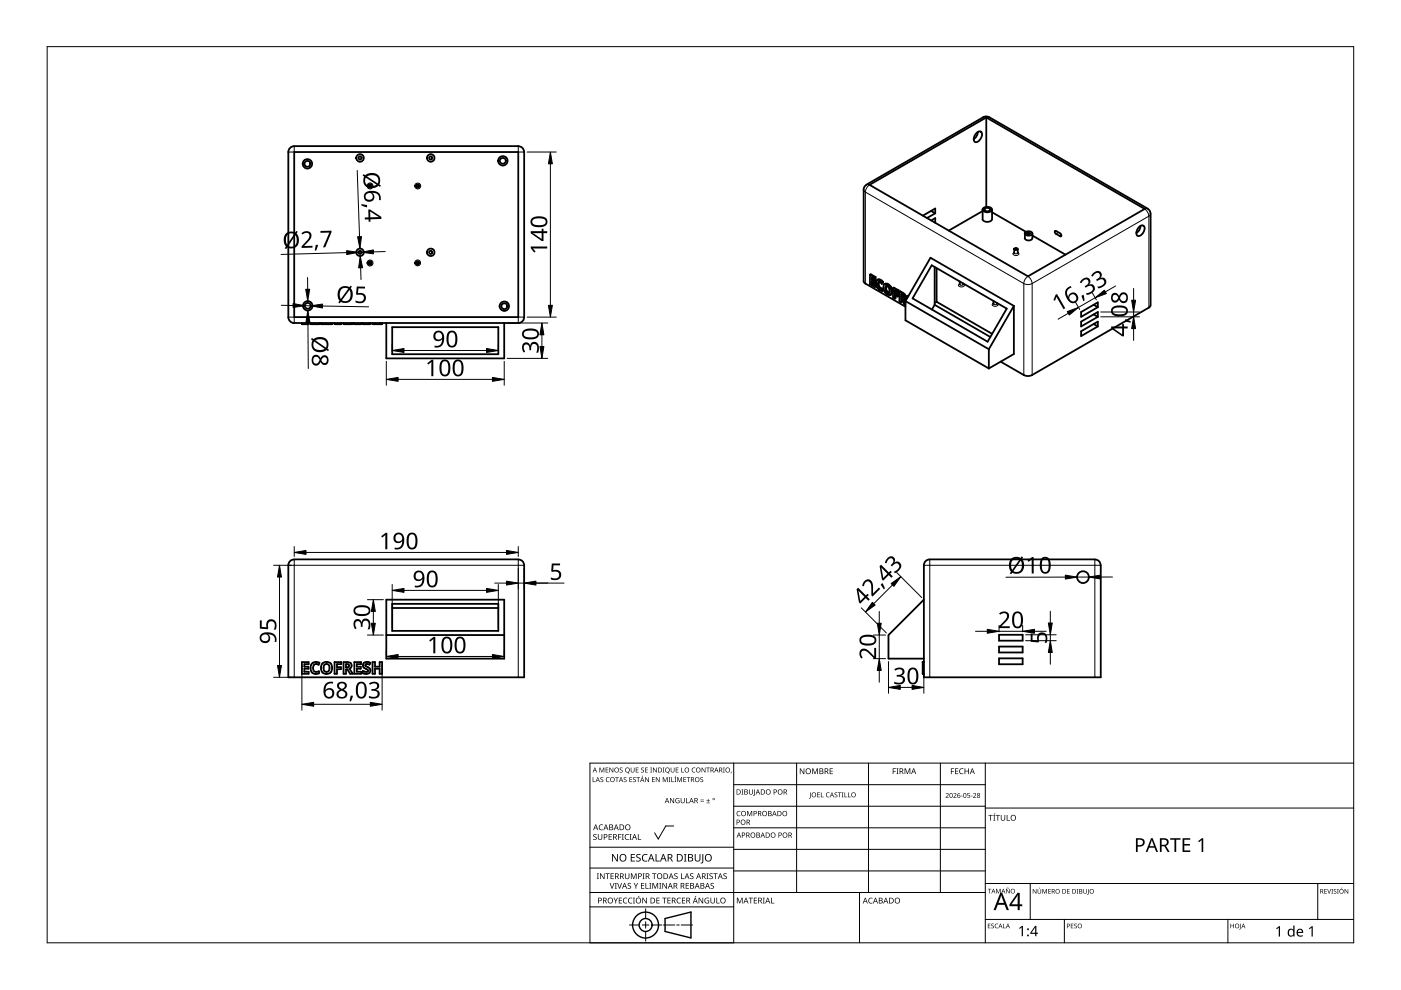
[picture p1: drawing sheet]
<svg xmlns="http://www.w3.org/2000/svg" width="297mm" height="210mm" viewBox="0 0 297 210" stroke-linecap="round" stroke-linejoin="round" font-family="sans-serif">
<g fill="none" stroke="#000" stroke-width=".38">
<path d="M61.1 32.2v35M62.4 31a1.22 1.22 0 0 0-1.3 1.3M62.4 31h47.5a1.23 1.23 0 0 1 1.2 1.3M62.4 32.2h47.5v35h-47.5zM78.3 39.3h.3v.3h-.3zM111.1 32.2v35M183.7 39.2a1.21 1.21 0 0 0-.6 1M183.7 39.1l24.7-14.2a1.2 1.2 0 0 1 1.3 0l33.6 19.3M184.4 39.2l24.7-14.3 33.6 19.4-24.8 14.3zM207 28.2l.7-.3h.2a1.48 1.48 0 0 1-1.2 2.2 1.31 1.31 0 0 1 .3-1.9zM207.3 28l-.2 .8-.7 .7M209.1 24.9v19"/>
<path d="M78.3 55.6h.3v.3h-.3zM88.4 55.6h.3v.3h-.3zM183.1 59.6l.4 .5 8.5 4.9M183.1 40.2v19.4M184.4 58.3v2l1.1 .6M184.4 58.3l.2-.1 1 .5M184.4 58.3l1.1 .5M184.8 59.3l.6 .3M185 58.9v.3M185 59.7v.3M185 59.2l.6 .3M185 59.2l-.2 .1"/>
<path d="M185.4 59.6v.4M185.4 60l-.6-.4v.5M185.5 58.8v.4M185.5 59.2l-.7-.4v.5M185.6 59.5v.4l-.2 .1M185.6 59.5l-.2 .1M185.6 58.7v.4l-.1 .1M185.6 58.7l-.1 .1M186 59.4a1 1 0 0 1 1.1 .5M186 59.4a1.54 1.54 0 0 0 1 2.3M186 59.4a.85 .85 0 0 1 1.3 .4M186.4 59.7a1.03 1.03 0 0 0 .8 1.5"/>
<path d="M186.4 59.7l.6 .5M186.4 59.7h-.1a.97 .97 0 0 0 .7 1.6M187.1 59.9l-.1 .3M187.3 59.8l-.2 .1M187.3 59.8l-.3 .4M197.4 44.7l.9 .5M197.4 46.7l.9-.4v.9M197.5 56.2l15.9 9.2-4 7.1-15.9-9.2zM198.2 56.6v8M198.3 45.2v-1l-2.6 1.5M198.3 45.2l-1.8 1M198.6 56.8v7.2"/>
<path d="M203.5 59.7v.6M208.3 44.4v2.1M208.3 44.7l-7.1 4.2M208.4 44.2a1.28 1.28 0 0 1 1.9 .2 1.13 1.13 0 0 1-2 0zM208.8 44.2l.2-.1a.67 .67 0 0 1 .9 .3 .68 .68 0 0 1-.6 .4 .68 .68 0 0 1-.6-.4zM210.3 44.4v2.1a1.17 1.17 0 0 1-2 0M210.3 45l7.2 4.2M215 53.6h.1M215 52.8v.8M215.1 52.7l.5-.1 .2 .2-.4 .2-.3-.1zM215.3 52.7l.3 .1-.3 .1zM215.8 52.8v.8"/>
<path d="M215.8 53.6h.1M217.3 50.5a.93 .93 0 0 0 1.6 0M217.3 49.5v1M217.3 49.3l.8-.3a.65 .65 0 0 1 .8 .5 .93 .93 0 0 1-1.6 0zM217.8 49.4l.5-.1 .1 .3a.41 .41 0 0 1-.7-.1zM218.9 49.5v1M218.9 49.9l7 4.1M223.9 49h-.2l-.1 .2 .3 .4M223.9 49l.9 .5M223.9 49.6l.9 .5M224.7 49.5l.3 .5-.3 .1M241.5 48.2l.6-.4a.86 .86 0 0 1 .6 .6 .86 .86 0 0 1-.3 .9 1.13 1.13 0 0 1-1.2 .7 1.31 1.31 0 0 1 .3-1.8z"/>
<path d="M241.8 47.9l-.2 .9-.7 .6M243.3 44.3a1.13 1.13 0 0 1 .6 1.1M243.9 45.3v19.6l-.4 .3-24.7 14.3M61.1 67.2a1.28 1.28 0 0 0 1.3 1.3M64 68.5v.2h1.4v-.2M65.8 68.5v.2h1.9v-.2M68.1 68.5v.2h2.3v-.2M70.9 68.5v.2h1.4v-.2M72.8 68.5v.2h1.7v-.2M74.8 68.5v.2h-.2M75.1 68.5v.2h1.5v-.2M76.9 68.5v.2"/>
<path d="M76.9 68.5v.2h1.6v-.2M78.5 68.5v.2M79 68.5v.2h2v-.2M79.5 68.5v.2M80.5 68.5v.2M83.2 69.4h22.5v5.7h-22.5zM106.9 68.5v7.5h-25v-7.5M109.9 68.5h-47.5M111.1 67.2a1.27 1.27 0 0 1-1.2 1.3M184.8 60.1l.7 .4M185 60l.6 .4M185 60l-.2 .1"/>
<path d="M185.5 60.5v.4M185.6 60.4v.4l-.1 .1M185.6 60.4l-.1 .1M187 61.3v.4M187.2 61.2l-.2 .1M187.2 61.2v.4l-.2 .1M187.5 60.3a1.49 1.49 0 0 0 1.2 2.2M187.5 60.3a1.48 1.48 0 0 1 1.3 2.2M187.5 60.3h.1M187.5 60.3a1.2 1.2 0 0 1 1.6 1.2v.8l-.4 .2M187.8 60.7a.89 .89 0 0 0 .7 1.4v-.1M188 60.6a1.01 1.01 0 0 0 .5 1.4"/>
<path d="M188 60.6a1.02 1.02 0 0 1 .5 1.4M188 60.6l-.2 .1M188.8 62.5h-.1M189.3 61.1v2l.4 .2M189.3 61.1l.2-.1 1 .6M189.3 61.1l1 .6M189.7 62.2l.6 .3M189.9 62.1l-.2 .1M189.9 61.7v.4M189.9 62.6v.6l-.2 .1M189.9 62.1l.6 .3M190.3 62.9l-.6-.4v.8"/>
<path d="M190.3 62.5v.4M190.3 62l-.6-.4v.6M190.3 61.7v.3M190.5 62.4l-.2 .1M190.5 62.4v.4l-.2 .1M190.5 61.6l-.2 .1M190.5 61.6v.3l-.2 .1M190.7 61.9a1.4 1.4 0 0 1 1.2 1.4l-.1 .2M190.7 61.9l.2-.1a1.4 1.4 0 0 1 1.2 1.4l-.3 .3M190.7 61.9v2l.4 .2M191.1 63l.3 .1M191.2 62.9l.3 .1"/>
<path d="M191.2 62.5v.4M191.2 63.4v.6l-.1 .1M191.2 62.9l-.1 .1M191.2 62.5l.3 .5M191.2 62.5l-.1-.1v.6M191.3 63.4l-.2-.1v.8M191.3 63.4l.4 1.1 .3 .1M191.5 63.1h-.1M191.5 63v.1M191.8 63.5h-.2l.4 .9M191.8 63.5h.1M191.8 63.5l.2 .4"/>
<path d="M192 63.8l17.7 10.2M192 63.8v4.1l17.7 10.2M192 63.8l5.3-9.1 17.7 10.2M192.3 62.8l.2 .1M192.3 62.8v.5M192.6 62.8h-.3M198.2 64.6l11.8 6.8M198.2 64.6l-.6 1M198.6 64l11.8 6.8M198.6 64l-.4 .2M203.5 60.3h.1M204.2 60.1v.2"/>
<path d="M204.2 60.3h.1M209.7 74v4.1M210.6 64.4h.1M210.6 63.8v.6M211.4 64.2v.2M211.4 64.4h.1M212.2 76.7l4.8 2.8 .9 .2 .9-.2M215 64.9v10.2l-5.3 3M215 64.9l-5.3 9.1M229.2 66.2l3.6-2.1v1l-3.6 2.1zM229.2 68.2l3.6-2v1l-3.6 2zM229.2 70.2l3.6-2v1l-3.6 2.1z"/>
<path d="M231.9 64.6l.9 .5M231.9 66.7l.9 .5M231.9 68.7l.9 .5M62.4 118.6h47.5a1.21 1.21 0 0 1 1.2 1.3v23.7h-50v-23.7a1.21 1.21 0 0 1 1.3-1.3M233.4 119.9v23.7h-37.5v-23.7a1.21 1.21 0 0 1 1.2-1.3h35a1.22 1.22 0 0 1 1.2 1.3M81.9 134.6h25M81.9 127.1h25v12.5h-25zM83.2 128h22.5v5.8h-22.5zM105.7 128.9h-22.5M195.9 127.1l-7.5 7.5v5h7.5M211.8 139.6h5v1.2h-5zM211.8 134.6h5v1.2h-5z"/>
<path d="M211.8 137.1h5v1.2h-5zM64 140.4h1.4v.4h-.9v.6h.9v.4h-.9v.6h.9v.5h-1.4zM66.1 140.7a1.27 1.27 0 0 1 1.6-.2l-.1 .4a.78 .78 0 0 0-1.1 .1 .78 .78 0 0 0-.1 1 .82 .82 0 0 0 1.2 .3v.5a1.29 1.29 0 0 1-1.6-.4 1.29 1.29 0 0 1 .1-1.7zM68.8 141l.2-.2a.81 .81 0 0 1 .9 .8 .81 .81 0 0 1-.9 .8 1.02 1.02 0 0 1-.2-1.4zM70.9 140.4h1.4v.4h-.9v.7h.9v.4h-.9v1h-.5zM72.8 140.4h.8a.75 .75 0 0 1 .9 .4 .75 .75 0 0 1-.4 1l.7 1.1h-.6l-.6-1h-.2v1h-.6zM73.4 140.8l.5 .1 .1 .2-.1 .3-.5 .1zM75.1 140.4h1.5v.4h-.9v.6h.8v.4h-.8v.6h.9v.5h-1.5zM77.2 140.5l.6-.2 .5 .1 .2 .1-.1 .4a.52 .52 0 0 0-.9 .2l.2 .2a.82 .82 0 0 1 .8 1 .82 .82 0 0 1-1.1 .6l-.5-.2v-.4l.3 .1a.42 .42 0 0 0 .5 .1 .42 .42 0 0 0 .3-.4l-.9-.7a.7 .7 0 0 1 .1-.9zM79 140.4h.5v1h1v-1h.5v2.5h-.5v-1.1h-1v1.1h-.5zM195.9 140.3h-.3v2.6h.3M195.9 142.9h-.3"/>
<circle cx="65.2" cy="34.7" r=".62"/>
<circle cx="65.2" cy="34.7" r="1"/>
<circle cx="76.3" cy="33.5" r=".81"/>
<circle cx="76.3" cy="33.5" r=".33"/>
<circle cx="78.4" cy="39.4" r=".38"/>
<circle cx="88.6" cy="39.4" r=".2"/>
<circle cx="88.6" cy="39.4" r=".38"/>
<circle cx="91.3" cy="33.5" r=".81"/>
<circle cx="91.3" cy="33.5" r=".33"/>
<circle cx="106.6" cy="34.1" r=".62"/>
<circle cx="106.6" cy="34.1" r="1"/>
<circle cx="76.3" cy="53.5" r=".8"/>
<circle cx="76.3" cy="53.5" r=".34"/>
<circle cx="78.4" cy="55.8" r=".38"/>
<circle cx="88.6" cy="55.7" r=".37"/>
<circle cx="91.3" cy="53.5" r=".81"/>
<circle cx="91.3" cy="53.5" r=".33"/>
<circle cx="65.2" cy="64.8" r="1.01"/>
<circle cx="65.2" cy="64.8" r=".62"/>
<circle cx="106.9" cy="64.9" r=".61"/>
<circle cx="106.9" cy="64.9" r="1.01"/>
<circle cx="229.6" cy="122.4" r="1.26"/>
<circle cx="69.2" cy="141.6" r="1.26"/>
</g>
<g fill="none" stroke="#000" stroke-width=".21">
<path d="M62.4 31v1.2h-1.3M109.9 31v1.2h1.2M183.7 39.2h.6l-.6 .7-.2 .8-.4-.5M208.4 24.9h1.3M183.5 40.7l33.6 19.4M183.5 40.7v19.4M186.3 59.2l-.2 .1M186.3 59.8h-.1M186.7 59.3l-.1 .1M215 53.5l-.2 .3a.66 .66 0 0 0 .6 .4 .66 .66 0 0 0 .6-.5l-.2-.2M215 53.6l.4 .2 .4-.2M217.7 58.8l.2-.2 .5 .4 .4 1.1-.9 .2-.9-.2 .3-.8z"/>
<path d="M224.4 49.3l-.5 .3M225 49.9l-.2 .2M243.3 44.3h-.6l.4 .4 .4 .6v.6M243.6 45.8l-24.8 14.3v19.4M243.6 45.8v19.4M243.9 45.4l-.4 .5M61.1 67.2h1.3v1.3M66 68.5v.2M66.4 68.5v.2M67 68.5v.2M68.4 68.5v.2M69.2 68.5v.2"/>
<path d="M70.1 68.5v.2M73.6 68.5v.2M74.3 68.5v.2M77.2 68.5v.2M77.8 68.5v.2M78.2 68.5v.2M111.1 67.2h-1.2v1.3M186.3 60.1l-.2 .1M186.7 61.1l-.1 .1M187.9 61l-.2 .1M187.9 60.6l-.1 .1M188 61.6l-.2 .1"/>
<path d="M188.3 62l-.2 .1M188.3 60.3l-.2 .1M188.9 62.4l-.1 .1M188.9 60.9l-.1 .1M189.2 61.8l-.2 .1M191.4 62.9l-.2 .1M191.4 62l-.2 .2M191.5 63.1h-.1M191.9 62.5l-.2 .1M192 63.3l-.2 .1M192.1 63.1l-.2 .1M203.5 60.2l-.3 .3a.69 .69 0 0 0 .7 .3 .69 .69 0 0 0 .5-.4l-.2-.2"/>
<path d="M203.5 60.3l.3 .2 .4-.2M210.6 64.4l.4 .2 .4-.2M210.6 64.3l-.2 .3a.68 .68 0 0 0 .6 .4 .68 .68 0 0 0 .6-.5l-.2-.2M217.1 60.1v19.4M61.1 119.9h50M62.4 118.6v25M109.9 118.6v25M195.9 119.9h37.5M197.1 118.6v25M232.1 118.6v25"/>
<circle cx="78.4" cy="39.4" r=".64"/>
<circle cx="88.6" cy="39.4" r=".63"/>
<circle cx="78.4" cy="55.8" r=".64"/>
<circle cx="88.5" cy="55.7" r=".62"/>
</g>
<path d="M10 9.9h277v190h-277z" fill="none" stroke="#000" stroke-width=".21"/>
<g fill="none" stroke="#000" stroke-width=".21">
<path d="M125.1 179.6h30.5M142.8 175.1h-1.6l-1.6 2.8-.8-1.3M155.6 166.4h53.3M155.6 161.8v38.1h-30.5v-38.1h161.9M168.9 161.8v27.4M184.1 161.8v27.4M199.4 161.8v27.4M208.9 170.9h-53.3M208.9 175.5h-53.3M208.9 161.8v38.1M287 171.3h-78.1M125.1 192.3h30.5"/>
<path d="M125.1 189.2h83.8M133.5 196.1h2M136.2 196.1h1.4M136.9 192.7v2M136.9 195.4v1.4M136.9 197.5v2M140.3 196.1h-2M140.7 196.1h2.4M143.5 196.1h.5M146.8 196.1h-2.4M155.6 180.1h53.3M155.6 184h-30.5"/>
<path d="M182.2 189.2v10.7M208.9 184.7h-53.3M218.4 187.3v7.6M225.7 194.9v5M260.3 194.9v5M279.4 187.3v7.6M287 194.9h-78.1M287 187.3h-78.1"/>
</g>
<g fill="#000">
<path d="M125.7 164.8h.1v.9h.4v.1h-.5zM125.8 177l.5-.2 .2 .1-.1 .1a.25 .25 0 0 0-.3-.1 .25 .25 0 0 0 0 .4l.4 .2v.4l-.4 .2-.3-.1v-.1a.27 .27 0 0 0 .5 .1 .27 .27 0 0 0-.1-.5l-.4-.2zM127.1 175l.3-.2 .5 .1-.1 .1-.3-.1a.49 .49 0 0 0-.4 .7 .49 .49 0 0 0 .7 .2 .57 .57 0 0 1-.8 0 .57 .57 0 0 1 .1-.8zM127.1 162.7h.2l.3 .9 .3-.9h.2v1.1h-.1v-.9l-.4 .9-.4-.9v.9h-.1zM126.8 176.8h.1v.8a.32 .32 0 0 0 .3 .3 .32 .32 0 0 0 .3-.3v-.8h.2v.8a.47 .47 0 0 1-.5 .5 .47 .47 0 0 1-.4-.5zM127.3 164.9l.4-.1h.2v.1a.25 .25 0 0 0-.4 0 .25 .25 0 0 0-.1 .3 .25 .25 0 0 0 .4 .1l.1 .2-.1 .3h-.4l-.1-.1a.25 .25 0 0 0 .3 .1 .25 .25 0 0 0 .1-.4l-.4-.2zM128.6 164.9l.4-.1h.2v.1a.42 .42 0 0 0-.6 .4 .42 .42 0 0 0 .6 .4 .49 .49 0 0 1-.7-.1 .49 .49 0 0 1 .1-.7zM128.4 162.7h.6v.2h-.5v.3h.5v.1h-.5v.4h.5v.1h-.6zM129 176.8h.7v.2h-.5v.4h.5v.1h-.5v.4h.5v.2h-.7zM129.2 162.7h.2l.5 .9v-.9h.1v1.1h-.1l-.6-.9v.9h-.1zM130.4 164.8h.8v.1h-.3v.9h-.2v-.9h-.3zM131 176.8h.7v.2h-.5v.4h.5v.1h-.5v.6h-.2z"/>
<path d="M131.4 162.8l.4-.1 .2 .1v.1a.25 .25 0 0 0-.4-.1 .25 .25 0 0 0-.1 .4 .25 .25 0 0 0 .4 .1 .32 .32 0 0 1 0 .5 .32 .32 0 0 1-.5-.2 .25 .25 0 0 0 .3 .1 .25 .25 0 0 0 .1-.3l-.4-.3zM131.8 176.8h.5l-.2 .2v.9l.2 .2h-.5l.2-.2v-.9zM132.3 164.9l.3-.1h.2v.1a.25 .25 0 0 0-.3 0 .25 .25 0 0 0-.1 .3 .25 .25 0 0 0 .3 .1l.2 .2-.1 .3h-.5l-.1-.1a.25 .25 0 0 0 .4 .1 .25 .25 0 0 0 0-.4l-.3-.2zM132.6 177l.3-.2 .5 .1-.1 .1h-.3a.49 .49 0 0 0-.4 .6 .49 .49 0 0 0 .7 .3 .57 .57 0 0 1-.8 0 .57 .57 0 0 1 .1-.8zM133.5 176.8h.4l-.1 .2v.9l.1 .2h-.4l.1-.2v-.9zM133.4 164.8h.6v.1h-.4v.3h.4v.1h-.4v.4h.4v.1h-.6zM133.7 162.7h.2v.7a.27 .27 0 0 0 .2 .3 .27 .27 0 0 0 .3-.3v-.7h.1v.7a.4 .4 0 0 1-.4 .4 .4 .4 0 0 1-.4-.4zM134.2 164.9l.4-.1h.2v.1a.25 .25 0 0 0-.4 0 .25 .25 0 0 0 0 .3 .25 .25 0 0 0 .3 .1l.1 .2-.1 .3h-.4l-.1-.1a.25 .25 0 0 0 .3 .1 .25 .25 0 0 0 .1-.4l-.4-.2zM135.2 176.8h.2v1.1h.5v.2h-.7zM134.8 162.7h.6v.2h-.5v.3h.4v.1h-.4v.4h.5v.1h-.6zM134.9 164.8h.8v.1h-.3v.9h-.2v-.9h-.3zM136.2 164.5h.2l-.3 .2z"/>
<path d="M136 162.8l.3-.1 .2 .1v.1a.25 .25 0 0 0-.3-.1 .25 .25 0 0 0-.1 .4 .25 .25 0 0 0 .3 .1 .33 .33 0 0 1 0 .5 .33 .33 0 0 1-.5-.2 .25 .25 0 0 0 .4 .1 .25 .25 0 0 0 0-.3l-.3-.3zM136.8 162.7h.5v.2h-.4v.3h.4v.1h-.4v.4h.4v.1h-.5zM136.8 164.8h.1l.6 .8v-.8h.1v1h-.2l-.5-.8v.8h-.1zM137.9 162.7h.3l-.1 .1v.9l.1 .1h-.3l.1-.1v-.9zM138.2 164.8h.6v.1h-.4v.3h.4v.1h-.4v.4h.4v.1h-.6zM138.4 162.7h.2l.5 .9v-.9h.2v1.1h-.2l-.5-.9v.9h-.2zM139.1 164.8h.1l.6 .8-.1-.8h.2v1h-.2l-.5-.8v.8h-.1zM140.5 162.7h.4l-.1 .1v.9l.1 .1h-.4l.1-.1v-.9zM140.5 164.8h.2l.3 .8 .4-.8h.2v1h-.2v-.9l-.4 .9-.4-.9v.9h-.1zM141.8 164.8h.3l-.1 .1v.8l.1 .1h-.3l.1-.1v-.8zM142.3 164.8h.2v.9h.4v.1h-.6zM142.1 169.2h.1l.6 .9v-.9h.1v1.1h-.1l-.6-.9v.9h-.1z"/>
<path d="M142.2 162.7h.1v.7a.27 .27 0 0 0 .3 .3 .27 .27 0 0 0 .3-.3v-.7h.1v.7a.4 .4 0 0 1-.4 .4 .4 .4 0 0 1-.4-.4zM143.2 164.5h.2l-.3 .2zM143 164.8h.4l-.1 .1v.8l.1 .1h-.4l.1-.1v-.8zM143.3 169.3l.5-.1 .3 .1-.1 .1a.45 .45 0 0 0-.7 .3 .45 .45 0 0 0 .6 .5v-.4h-.2v-.1h.4v.6a.6 .6 0 0 1-.8-.2 .6 .6 0 0 1 0-.8zM143.3 162.7h.5v.2h-.4v.3h.4v.1h-.4v.4h.4v.1h-.5zM143.6 164.8h.2l.3 .8 .3-.8h.2v1h-.1v-.9l-.5 .9-.3-.9v.9h-.1zM144.4 162.7h.2v1h.4v.1h-.6zM144.3 169.2h.2v.7a.28 .28 0 0 0 .2 .3 .28 .28 0 0 0 .3-.3v-.7h.2v.7a.42 .42 0 0 1-.5 .4 .42 .42 0 0 1-.4-.4zM145.5 169.2h.1v1h.5v.1h-.6zM144.9 164.8h.6v.1h-.5v.3h.4v.1h-.4v.4h.5v.1h-.6zM145.6 164.8h.7v.1h-.3v.9h-.1v-.9h-.3zM146.8 162.9l.4-.2 .2 .1v.1a.42 .42 0 0 0-.6 .4 .42 .42 0 0 0 .6 .3 .49 .49 0 0 1-.7 0 .49 .49 0 0 1 .1-.7z"/>
<path d="M148.5 169.9h.7v.1h-.7zM148.5 169.5h.7v.2h-.7zM148.5 164.9l.4-.1h.2l-.1 .1a.25 .25 0 0 0-.3 0 .25 .25 0 0 0-.1 .3 .25 .25 0 0 0 .4 .1 .32 .32 0 0 1-.1 .5 .32 .32 0 0 1-.4-.1 .25 .25 0 0 0 .3 .1 .25 .25 0 0 0 .1-.4l-.4-.2zM148.8 162.7h.1l.6 .9-.1-.9h.2v1.1h-.2l-.5-.9v.9h-.1zM149.8 170.2h.7v.1h-.7zM149.7 162.7h.8v.2h-.3v.9h-.2v-.9h-.3zM150.1 169.4l.1 .3h.3l-.3 .1v.3l-.1-.3h-.3l.3-.1zM153.3 162.7h.4l-.2 .1v.9l.2 .1h-.4l.1-.1v-.9zM155 163.6h.1l-.2 .4zM156.3 172.1l.4-.2 .3 .1-.1 .1a.44 .44 0 0 0-.6 .4 .44 .44 0 0 0 .7 .4 .52 .52 0 0 1-.8-.1 .52 .52 0 0 1 .1-.7zM157.2 167.4h.4l-.1 .1v.9l.1 .1h-.4l.1-.1v-.9zM158.4 171.9h.2l.3 .9 .4-.9h.2v1.1h-.2l.1-.9-.5 .9-.4-.9v.9h-.1z"/>
<path d="M158.8 167.4h.1v.7a.28 .28 0 0 0 .3 .3 .28 .28 0 0 0 .3-.3v-.7h.1v.7a.42 .42 0 0 1-.4 .4 .42 .42 0 0 1-.4-.4zM159.9 167.4h.2l-.1 1.1-.3 .3v-.2l.2-.1zM169.6 162.9h.2l.6 1v-1h.1v1.2h-.1l-.7-1v1h-.1zM171.7 168h.2v1.1l-.4 .2v-.1l.2-.1zM172.2 162.9h.2l.4 1 .4-1h.2v1.2h-.1v-1l-.4 1h-.2l-.4-1v1h-.1zM173.3 168h.5v.1h-.4v.3h.4v.2h-.4v.3h.4v.1h-.5zM174 168h.2v.9h.4v.1h-.6zM175.2 168.1l.4-.1 .3 .1-.1 .1a.41 .41 0 0 0-.6 .3 .41 .41 0 0 0 .6 .4 .48 .48 0 0 1-.6-.1 .48 .48 0 0 1 0-.7zM175.9 162.9h.7v.1h-.5v.4h.4v.2h-.4v.4h.5v.1h-.7zM177 168.1l.3-.1 .2 .1v.1a.25 .25 0 0 0-.3-.1 .25 .25 0 0 0-.1 .3 .25 .25 0 0 0 .3 .1 .32 .32 0 0 1 0 .6 .32 .32 0 0 1-.5-.2 .25 .25 0 0 0 .4 .1 .25 .25 0 0 0 0-.4l-.3-.2zM177.6 168h.8v.1h-.3v.9h-.1v-.9h-.4zM178.5 168h.4l-.2 .1 .2 .9h-.4l.1-.1z"/>
<path d="M179 168h.2v.9h.4v.1h-.6zM179.8 168h.1v.9h.5v.1h-.6zM189.3 162.9h.7v.1h-.6v.5h.5v.1h-.5v.5h-.1zM190.1 162.9h.4l-.1 .1v1l.1 .1h-.4l.1-.1v-1zM191.8 162.9h.2l.4 1 .4-1h.2v1.2h-.1v-1l-.4 1h-.2l-.4-1.1v1.1h-.1zM200.5 168.3a.37 .37 0 0 1 .6 0 .37 .37 0 0 1-.2 .5l-.3 .3h.6v.1h-.7l.3-.4a.27 .27 0 0 0 .2-.4 .27 .27 0 0 0-.4-.1zM201.6 162.9h.7v.1h-.5v.5h.5v.1h-.5v.5h-.2zM202.1 168.3a.37 .37 0 0 1 .6 0 .37 .37 0 0 1-.2 .5l-.2 .3h.5v.1h-.7l.3-.4a.27 .27 0 0 0 .3-.4 .27 .27 0 0 0-.5-.1zM202.5 162.9h.7v.1h-.6v.4h.5v.2h-.5v.4h.6v.1h-.7zM203.7 168.7h.4v.1h-.4zM203.5 163.1l.4-.2 .4 .1-.1 .1-.2-.1a.49 .49 0 0 0-.4 .7 .49 .49 0 0 0 .6 .3 .57 .57 0 0 1-.7-.1 .57 .57 0 0 1 0-.8zM205.1 168.1h.5v.2h-.4v.3a.34 .34 0 0 1 .5 .1 .34 .34 0 0 1-.2 .5 .34 .34 0 0 1-.4-.2 .29 .29 0 0 0 .4 .1 .29 .29 0 0 0 0-.5 .29 .29 0 0 0-.4 0z"/>
<path d="M204.5 162.9h.2v.5h.6v-.5h.1v1.2h-.1v-.5h-.6v.5h-.2zM205.8 168.7h.4v.1h-.4zM206.3 168.3a.37 .37 0 0 1 .6 0 .37 .37 0 0 1-.2 .5l-.2 .3h.5v.1h-.7l.3-.4a.27 .27 0 0 0 .3-.4 .27 .27 0 0 0-.5-.1zM209.6 172.8h.9v.1h-.4v1.1h-.1v-1.1h-.4zM210.9 172.4h.1l-.3 .3zM210.6 172.8h.4l-.1 .1v1l.1 .1h-.4l.1-.1v-1zM211.1 172.8h.9v.1h-.4v1.1h-.1v-1.1h-.4zM212.2 172.8h.1v.8a.32 .32 0 0 0 .4 .3 .32 .32 0 0 0 .3-.3v-.8h.1v.8a.47 .47 0 0 1-.4 .4 .47 .47 0 0 1-.5-.4zM213.4 172.8h.2v1.1h.5v.1h-.7zM126.5 185.2h.5l-.2 .1v1l.2 .1h-.5l.2-.1v-1zM127.2 185.2h.2l.6 1v-1h.2v1.2h-.2l-.7-1 .1 1h-.2zM128.4 185.2h.9v.1h-.4v1.1h-.2v-1.1h-.3z"/>
<path d="M129.3 187.2h.1l.4 1.1 .3-1.1h.2l-.5 1.2h-.1zM129.5 185.2h.6v.1h-.5v.4h.5v.1h-.5v.4h.5v.2h-.6zM130.1 190.3h.1l.3 .6 .4-.6h.1l-.4 .8v.4h-.1v-.4zM130.3 187.2h.5l-.2 .1v1l.2 .1h-.5l.2-.1v-1zM130.9 187.2h.1l.4 1.1 .3-1.1h.2l-.5 1.2h-.1zM129.8 181.1h.2l.8 1.3v-1.3h.2v1.6h-.2l-.9-1.4v1.4h-.1zM131.2 190.3h.7v.2h-.6v.3h.5v.2h-.5v.4h.6v.1h-.7zM132.2 190.5l.4-.2 .4 .1-.1 .1-.2-.1a.49 .49 0 0 0-.4 .7 .49 .49 0 0 0 .6 .3 .57 .57 0 0 1-.7-.1 .57 .57 0 0 1 0-.8zM132.5 185.2h.2v.8a.32 .32 0 0 0 .3 .3 .32 .32 0 0 0 .3-.3v-.8h.1v.8a.47 .47 0 0 1-.4 .4 .47 .47 0 0 1-.5-.5zM133.3 190.5l.3-.2 .5 .1-.1 .1-.3-.1a.49 .49 0 0 0-.4 .7 .49 .49 0 0 0 .7 .3 .57 .57 0 0 1-.8-.1 .57 .57 0 0 1 .1-.8zM133.1 187.3l.4-.1 .3 .1-.1 .1a.25 .25 0 0 0-.3-.1 .25 .25 0 0 0-.1 .4l.4 .2 .1 .3-.4 .2h-.4l.1-.1a.27 .27 0 0 0 .5 0 .27 .27 0 0 0-.1-.4l-.4-.2zM133.8 185.2h.2l.4 1 .3-1h.3v1.2h-.2v-1.1l-.4 1.1h-.1l-.4-1.1v1.1h-.1z"/>
<path d="M133.7 181.1h.9v.2h-.7v.4h.7v.2h-.7v.6h.7v.2h-.9zM134.2 190.3h.4l-.1 .2v.9l.1 .1h-.4l.1-.1v-.9zM134.3 187.2h.2l.3 .6 .3-.6h.2l-.4 .8v.4h-.2v-.4zM135.4 190h.2l-.4 .2zM135 181.2l.3-.1h.5l-.1 .2a.33 .33 0 0 0-.6 .1 .33 .33 0 0 0 .4 .4 .49 .49 0 0 1 .3 .7 .49 .49 0 0 1-.8 .2l-.1-.1v-.2l.2 .1a.35 .35 0 0 0 .6-.2 .35 .35 0 0 0-.5-.4l-.3-.3zM135.9 187.2h.7v.1h-.5v.4h.5v.2h-.5v.4h.5v.1h-.7zM136.2 185.2h.5l-.2 .1v1l.2 .1h-.5l.2-.1v-1zM136.3 181.3l.6-.2h.4l-.1 .2a.64 .64 0 0 0-.9 .6 .64 .64 0 0 0 .9 .5v.2a.83 .83 0 0 1-1-.3 .83 .83 0 0 1 .1-1zM136.9 187.2h.1v1.1h.5v.1h-.6zM136.2 190.3h.2l.6 1v-1h.2v1.2h-.2l-.7-1v1h-.1zM137.6 187.2h.5l-.2 .1v1l.2 .1h-.5l.2-.1v-1zM138.3 185.2h.9v.1h-.4v1.1h-.2v-1.1h-.3z"/>
<path d="M138.3 187.2h.2l.4 1 .4-1h.2v1.2h-.1v-1l-.4 1h-.1l-.4-1v1h-.2zM139 181.1h.2v1.4h.7v.2h-.9zM139.2 190.3h.6v.2h-.5v.3h.5v.2h-.5v.4h.5v.1h-.6zM139.8 187.2h.4l-.1 .1v1l.1 .1h-.4l.1-.1v-1zM140.4 190.3h.9v.2h-.4v1h-.1v-1h-.4zM140.4 187.2h.2l.7 1v-1h.1v1.2h-.2l-.6-1v1h-.2zM141.5 190.3h.7v.2h-.5v.3h.5v.2h-.5v.4h.5v.1h-.7zM143.1 185.2h.4h.2l-.1 .1a.25 .25 0 0 0-.4-.1 .25 .25 0 0 0 0 .4 .42 .42 0 0 1 .5 .6 .42 .42 0 0 1-.7 .2v-.2a.31 .31 0 0 0 .4 .1 .31 .31 0 0 0 .1-.4 .31 .31 0 0 0-.4-.1l-.1-.3zM143.6 190.5l.3-.2 .5 .1-.1 .1-.3-.1a.49 .49 0 0 0-.4 .7 .49 .49 0 0 0 .7 .3 .57 .57 0 0 1-.8-.1 .57 .57 0 0 1 .1-.8zM144.4 185.2h.1v1h.6v.2h-.7zM144.6 190.3h.7v.2h-.6v.3h.5v.2h-.5v.4h.6v.1h-.7zM145 181.1h.6l-.2 .1v1.3l.2 .2h-.6l.2-.2v-1.3z"/>
<path d="M145.4 187.2h.7v.1h-.6v.4h.5v.2h-.5v.4h.6v.1h-.7zM146.4 185.3l.4-.1h.2v.1a.25 .25 0 0 0-.4-.1 .25 .25 0 0 0 0 .4 .42 .42 0 0 1 .4 .6 .42 .42 0 0 1-.7 .2l.1-.2a.27 .27 0 0 0 .4 .1 .27 .27 0 0 0-.1-.4l-.4-.3zM147.5 190h.1l-.3 .2zM147.3 181.1h.2v1a.41 .41 0 0 0 .4 .4 .41 .41 0 0 0 .4-.4v-1h.2v1a.61 .61 0 0 1-.6 .6 .61 .61 0 0 1-.6-.6zM148.9 181.1h.2v1.8a.27 .27 0 0 1-.3 .2 .27 .27 0 0 1-.3-.2l.4-.1zM148.1 190.3h.2l.6 1v-1h.2v1.2h-.2l-.7-1 .1 1h-.2zM149.5 190.5l.6-.2 .2 .1v.1a.5 .5 0 0 0-.8 .4 .5 .5 0 0 0 .7 .5v-.4h-.3v-.1h.5v.6a.66 .66 0 0 1-.9-.1 .66 .66 0 0 1 0-.9zM149.8 185.2h.4l-.1 .1v1l.1 .1h-.4l.1-.1v-1zM150.5 185.3l.4-.1h.2v.1a.25 .25 0 0 0-.4-.1 .25 .25 0 0 0 0 .4 .42 .42 0 0 1 .4 .6 .42 .42 0 0 1-.7 .2l.1-.2a.27 .27 0 0 0 .4 .1 .27 .27 0 0 0-.1-.4l-.4-.3zM150.7 187.3l.4-.1 .3 .1-.1 .1a.25 .25 0 0 0-.4-.1 .25 .25 0 0 0 0 .4l.4 .2 .1 .3-.4 .2h-.4l.1-.1a.27 .27 0 0 0 .4 0 .27 .27 0 0 0 0-.4l-.4-.2zM150.6 190.3h.2v.8a.32 .32 0 0 0 .3 .3 .32 .32 0 0 0 .3-.3v-.8h.2v.8a.47 .47 0 0 1-.5 .5 .47 .47 0 0 1-.5-.5zM151.2 185.2h1v.1h-.4v1.1h-.2v-1.1h-.4z"/>
<path d="M151.9 190.3h.1v1.1h.6v.1h-.7zM153.4 185.3l.4-.1h.3l-.1 .1a.25 .25 0 0 0-.3-.1 .25 .25 0 0 0-.1 .4 .42 .42 0 0 1 .5 .6 .42 .42 0 0 1-.7 .2v-.2a.27 .27 0 0 0 .5 .1 .27 .27 0 0 0-.1-.4l-.4-.3zM156.2 190.3h.3l.3 1 .4-1h.3v1.2h-.2v-1l-.4 1h-.1l-.4-1v1h-.2zM158.7 190.3h.9v.2h-.3v1h-.2v-1h-.4zM159.8 190.3h.7v.2h-.5v.3h.5v.2h-.5v.4h.5v.1h-.7zM161.7 190.3h.5l-.2 .2v.9l.2 .1h-.5l.2-.1v-.9zM163.5 190.3h.1v1.1h.6v.1h-.7zM184.3 190.5l.3-.2 .4 .1v.1h-.3a.49 .49 0 0 0-.4 .6 .49 .49 0 0 0 .7 .3 .57 .57 0 0 1-.8 0 .57 .57 0 0 1 0-.8zM209.4 188.5h.8l-.3 .1v.8h-.2v-.8zM209.4 195.8h.6l-.4 .1v.3h.4l-.4 .2v.3l.4 .1h-.6zM210.2 195.9l.3-.1 .2 .2a.24 .24 0 0 0-.3-.1 .24 .24 0 0 0-.1 .3 .24 .24 0 0 0 .3 .1 .31 .31 0 0 1 0 .5 .31 .31 0 0 1-.5-.1 .23 .23 0 0 0 .4 .1 .23 .23 0 0 0 0-.4l-.3-.2zM211 196l.4-.2 .2 .1v.1a.39 .39 0 0 0-.6 .3 .39 .39 0 0 0 .6 .4 .46 .46 0 0 1-.7-.1 .46 .46 0 0 1 .1-.6z"/>
<path d="M211.2 188.5h.2l.3 .8 .3-.8h.2v.9h-.2v-.8l-.4 .8-.3-.8v.8h-.1zM212.7 195.8h.1v.9l.4 .1h-.5zM213.5 188.3l.4-.1-.1 .2h-.4zM213.3 188.5h.1l.6 .8v-.8h.1v.9h-.2l-.5-.8v.8h-.1zM216.1 196.8l.6-.5h.2v2.2h-.3v-1.9l-.4 .4zM219 188.5h.1l.5 .8v-.8h.1v1h-.1l-.5-.8v.8h-.1zM220.4 188.2h.1l-.2 .2zM220 188.5h.1v.6a.25 .25 0 0 0 .3 .3 .25 .25 0 0 0 .2-.3v-.6h.1v.6a.37 .37 0 0 1-.3 .4 .37 .37 0 0 1-.4-.4zM221 188.5h.2l.3 .8 .3-.8h.2v1h-.2l.1-.9-.5 .9-.3-.9v.9h-.1zM222.2 188.5h.6l-.4 .1v.3h.4l-.4 .1v.4l.4 .1h-.6zM226.2 188.5h.6l-.4 .1v.3h.4l-.4 .1v.4l.4 .1h-.6zM227 195.8h.6l-.4 .1v.3h.4l-.4 .2v.3l.4 .1h-.6z"/>
<path d="M227.8 195.9l.3-.1 .2 .2a.24 .24 0 0 0-.3-.1 .24 .24 0 0 0-.1 .3 .24 .24 0 0 0 .3 .1 .31 .31 0 0 1 0 .5 .31 .31 0 0 1-.5-.1 .23 .23 0 0 0 .4 .1 .23 .23 0 0 0 0-.4l-.3-.2zM228.3 188.5h.3l-.1 .1 .1 .9h-.3l.1-.1zM229.7 188.5h.1v.6a.25 .25 0 0 0 .3 .3 .25 .25 0 0 0 .2-.3v-.6h.1v.6a.37 .37 0 0 1-.3 .4 .37 .37 0 0 1-.4-.4zM230.7 188.5h.1v1l-.3 .2v-.1l.2-.1zM248.1 177.7h2.2v.3h-.9v2.6h-.4v-2.6h-.9zM250.7 177.7h1.7v.3h-1.3v1h1.2v.3h-1.2v1h1.3v.3h-1.7zM254 178.3l.8-.6h.3v2.9h-.3v-2.5l-.6 .5zM260.9 195.8h.1v.4h.5v-.4h.1v1h-.1v-.4h-.5v.4h-.1zM262.9 195.8h.2v1.1l-.3 .2-.1-.2 .2-.1zM270.6 196.8l.6-.4h.2v2.2h-.3v-1.9l-.4 .3zM277.5 196.8l.6-.4h.2v2.2h-.2v-1.9l-.4 .3zM280.8 188.5h.5l-.4 .1v.3h.4l-.4 .1v.4l.4 .1h-.5z"/>
<path d="M281.4 188.5h.1l.3 .8 .3-.8h.1l-.3 1h-.1zM282.3 188.5h.3l-.1 .1 .1 .9h-.3l.1-.1zM282.8 188.6l.3-.1 .2 .1a.24 .24 0 0 0-.3 0 .24 .24 0 0 0-.1 .3 .24 .24 0 0 0 .3 .1 .31 .31 0 0 1 0 .5 .31 .31 0 0 1-.4-.2 .23 .23 0 0 0 .3 .1 .23 .23 0 0 0 0-.3l-.3-.2zM283.5 188.5h.3l-.1 .9 .1 .1h-.3l.1-.1zM284.5 188.2h.1l-.3 .2zM285.1 188.5h.1l.5 .8v-.8h.2v1h-.2l-.5-.8v.8h-.1z"/>
<path d="M126.1 162.7l.5 1.1-.3-.3h-.4l-.2 .3zM126.1 162.9l-.1 .4h.3z"/>
<path d="M126.2 174.8h.2l.4 1.2h-.1l-.2-.4h-.4l-.2 .4h-.1zM126.3 175l-.2 .5h.4z"/>
<path d="M126.7 164.8l.5 1-.3-.3h-.4l-.2 .3zM126.7 164.9l-.1 .5h.3z"/>
<path d="M128 176.8l.5 .1 .3 .2-.1 .4-.5 .1v.5h-.2zM128.2 177v.5a.29 .29 0 0 0 .4-.3 .29 .29 0 0 0-.4-.2z"/>
<path d="M128.4 174.8h.1l.5 1.2h-.2l-.1-.4h-.5l-.1 .4h-.2zM128.5 175l-.2 .5h.4z"/>
<path d="M129.2 174.8h.3a.31 .31 0 0 1 .5 .2 .31 .31 0 0 1-.3 .4 .33 .33 0 0 1 .3 .4 .33 .33 0 0 1-.4 .2h-.4zM129.3 175.4v.5h.3a.23 .23 0 0 0 .3-.2 .23 .23 0 0 0-.3-.3zM129.3 174.9v.4h.2a.21 .21 0 0 0 .3-.2 .21 .21 0 0 0-.3-.2z"/>
<path d="M130 176.8h.3a.35 .35 0 0 1 .5 .3 .35 .35 0 0 1-.3 .4l.4 .6h-.2l-.3-.5h-.3v.5h-.1zM130.1 177v.4h.2a.23 .23 0 0 0 .3-.2 .23 .23 0 0 0-.3-.2z"/>
<path d="M129.3 165.3a.52 .52 0 0 1 1 0 .52 .52 0 0 1-1 0zM129.5 165.3a.4 .4 0 0 0 .8 0 .4 .4 0 0 0-.8 0z"/>
<path d="M130.6 174.8h.1l.5 1.2h-.2l-.1-.4h-.5l-.1 .4h-.2zM130.7 175l-.2 .5h.3z"/>
<path d="M130.2 163.3a.52 .52 0 0 1 1 0 .52 .52 0 0 1-1 0zM130.4 163.3a.4 .4 0 0 0 .8 0 .4 .4 0 0 0-.8 0z"/>
<path d="M131.6 164.8l.5 1-.2-.3h-.4l-.3 .3zM131.7 164.9l-.2 .5h.3z"/>
<path d="M131.4 174.8h.3a.61 .61 0 0 1 .6 .6 .61 .61 0 0 1-.6 .6h-.3zM131.5 174.9v1h.2a.48 .48 0 0 0 .5-.5 .48 .48 0 0 0-.5-.5z"/>
<path d="M132.7 162.9l.2-.2a.47 .47 0 0 1 .6 .6l-.3 .5 .3 .2-.4-.2a.54 .54 0 0 1-.5-.3 .54 .54 0 0 1 .1-.6zM132.7 163.3a.4 .4 0 0 0 .8 0 .4 .4 0 0 0-.8 0z"/>
<path d="M132.4 175.4a.65 .65 0 0 1 1.3 0 .65 .65 0 0 1-1.3 0zM132.8 175l-.1 .4a.45 .45 0 0 0 .5 .4 .45 .45 0 0 0 .4-.5 .45 .45 0 0 0-.5-.4z"/>
<path d="M134.5 176.8h.1l.5 1.3h-.2l-.1-.4h-.5l-.2 .4h-.1zM134.5 177l-.2 .5h.4z"/>
<path d="M136.1 164.8l.5 1-.2-.3h-.4l-.3 .3zM136.2 164.9l-.2 .5h.3z"/>
<path d="M139.5 162.7h.4a.46 .46 0 0 1 .5 .6 .48 .48 0 0 1-.6 .5h-.3zM139.7 162.9v.8l.3-.1 .2-.2v-.4z"/>
<path d="M141.4 169.2h.1l.4 1.1h-.1l-.2-.3h-.4l-.1 .3h-.2zM141.4 169.3l-.2 .5h.4z"/>
<path d="M141.2 162.9l.1-.2a.47 .47 0 0 1 .7 .6l-.3 .5 .2 .2-.4-.2a.54 .54 0 0 1-.5-.3 .54 .54 0 0 1 .2-.6zM141.2 163.3a.39 .39 0 0 0 .7 0 .39 .39 0 0 0-.7 0z"/>
<path d="M145.1 163.3a.52 .52 0 0 1 1 0 .52 .52 0 0 1-1 0zM145.3 163.3a.4 .4 0 0 0 .8 0 .4 .4 0 0 0-.8 0z"/>
<path d="M146.5 164.8h.3a.3 .3 0 0 1 .3 .2 .3 .3 0 0 1-.2 .4l.3 .4h-.1l-.3-.4h-.2v.4h-.1zM146.6 164.9v.4h.2a.2 .2 0 0 0 .2-.2 .2 .2 0 0 0-.2-.2z"/>
<path d="M146.5 169.2h.2l.4 1.1h-.2l-.1-.3h-.4l-.2 .3h-.1zM146.6 169.3l-.2 .5h.4z"/>
<path d="M147.2 169.2h.3a.31 .31 0 0 1 .4 .2 .31 .31 0 0 1-.2 .4l.3 .5h-.1l-.3-.5h-.2v.5h-.2zM147.4 169.3v.4h.1a.21 .21 0 0 0 .3-.2 .21 .21 0 0 0-.3-.2z"/>
<path d="M147.3 165.3a.52 .52 0 0 1 1 0 .52 .52 0 0 1-1 0zM147.5 165.3a.38 .38 0 0 0 .7 0 .38 .38 0 0 0-.7 0z"/>
<path d="M147.5 163.3a.52 .52 0 0 1 1 0 .52 .52 0 0 1-1 0zM147.7 163.3a.4 .4 0 0 0 .8 0 .4 .4 0 0 0-.8 0z"/>
<path d="M150.7 162.7h.2a.3 .3 0 0 1 .4 .2 .3 .3 0 0 1-.2 .4l.3 .5h-.2l-.2-.4h-.2v.4h-.1zM150.8 162.9v.3h.1a.2 .2 0 0 0 .3-.2 .2 .2 0 0 0-.3-.1z"/>
<path d="M151.1 169.4a.24 .24 0 0 1 .4 0 .24 .24 0 0 1-.4 0zM151.2 169.4a.15 .15 0 0 0 .3 0 .15 .15 0 0 0-.3 0z"/>
<path d="M151.8 162.7l.5 1.1-.2-.3h-.4l-.3 .3zM151.9 162.9l-.2 .4h.3z"/>
<path d="M152.5 162.7h.3a.3 .3 0 0 1 .3 .2 .3 .3 0 0 1-.2 .4l.3 .5h-.1l-.3-.4h-.2v.4h-.1zM152.6 162.9v.3h.2a.2 .2 0 0 0 .2-.2 .2 .2 0 0 0-.2-.1z"/>
<path d="M153.7 163.3a.55 .55 0 0 1 1.1 0 .55 .55 0 0 1-1.1 0zM154 163.3a.39 .39 0 0 0 .7 0 .39 .39 0 0 0-.7 0z"/>
<path d="M156.2 173.8h.3a.37 .37 0 0 1 .4 .4 .37 .37 0 0 1-.6 .3v.4h-.1zM156.3 173.9v.4a.27 .27 0 0 0 .4-.2 .27 .27 0 0 0-.4-.2z"/>
<path d="M156.6 176.5h.1l.4 1.1h-.1l-.1-.3h-.5l-.1 .3h-.1zM156.7 176.7l-.2 .5h.3z"/>
<path d="M156.2 167.4h.3a.55 .55 0 0 1 .5 .5 .55 .55 0 0 1-.5 .6h-.3zM156.3 167.5v.8h.4l.2-.2v-.4z"/>
<path d="M157.8 167.4h.3a.28 .28 0 0 1 .4 .1 .28 .28 0 0 1-.2 .4 .29 .29 0 0 1 .3 .4 .29 .29 0 0 1-.4 .2h-.4zM157.9 168v.4h.3a.21 .21 0 0 0 .2-.3 .21 .21 0 0 0-.2-.1zM157.9 167.5v.3h.2a.19 .19 0 0 0 .3-.2 .19 .19 0 0 0-.3-.1z"/>
<path d="M157.3 176.5h.3a.36 .36 0 0 1 .4 .5 .36 .36 0 0 1-.6 .2v.4h-.1zM157.4 176.6v.5a.27 .27 0 0 0 .5-.2 .29 .29 0 0 0-.5-.3z"/>
<path d="M157 174.3a.55 .55 0 0 1 1.1 0 .55 .55 0 0 1-1.1 0zM157.2 174.3a.4 .4 0 0 0 .8 0 .4 .4 0 0 0-.8 0z"/>
<path d="M157.1 172.5a.55 .55 0 0 1 1 0 .55 .55 0 0 1-1 0zM157.3 172.5a.41 .41 0 0 0 .8 0 .41 .41 0 0 0-.8 0z"/>
<path d="M158.2 176.5h.3a.31 .31 0 0 1 .4 .2 .31 .31 0 0 1-.2 .4l.3 .5h-.2l-.2-.4h-.2v.4h-.2zM158.4 176.6v.4h.1a.21 .21 0 0 0 .3-.2 .21 .21 0 0 0-.3-.2z"/>
<path d="M158.3 173.8h.3a.31 .31 0 0 1 .4 .2 .31 .31 0 0 1-.2 .4l.3 .5h-.2l-.3-.5h-.2v.5h-.1zM158.4 173.9v.4h.2a.21 .21 0 0 0 .2-.2 .21 .21 0 0 0-.2-.2z"/>
<path d="M159 177.1a.55 .55 0 0 1 1.1 0 .55 .55 0 0 1-1.1 0zM159.3 177.1a.4 .4 0 0 0 .8 0 .4 .4 0 0 0-.8 0z"/>
<path d="M160.4 176.5h.3a.28 .28 0 0 1 .4 .2 .28 .28 0 0 1-.2 .3 .29 .29 0 0 1 .2 .4 .29 .29 0 0 1-.3 .2h-.4zM160.5 177.1v.4h.2a.21 .21 0 0 0 .3-.2 .21 .21 0 0 0-.3-.2zM160.5 176.6v.4h.2a.19 .19 0 0 0 .3-.2 .19 .19 0 0 0-.3-.2z"/>
<path d="M159.8 171.9l.4 .1 .3 .2-.1 .3-.5 .1v.4h-.1zM159.9 172.1v.4a.27 .27 0 0 0 .4-.2 .27 .27 0 0 0-.4-.2z"/>
<path d="M160.7 171.9h.3a.31 .31 0 0 1 .4 .3 .31 .31 0 0 1-.2 .3l.3 .5h-.2l-.2-.4h-.3v.4h-.1zM160.8 172.1v.4h.2a.21 .21 0 0 0 .3-.2 .21 .21 0 0 0-.3-.2z"/>
<path d="M160.6 167.4h.1l.5 1.1h-.2l-.1-.4h-.4l-.2 .4h-.1zM160.7 167.5l-.2 .5h.4z"/>
<path d="M161.6 176.5h.2l.4 1.1h-.1l-.2-.3h-.4l-.1 .3h-.2zM161.7 176.7l-.2 .5h.4z"/>
<path d="M161.3 167.4h.4a.55 .55 0 0 1 .5 .5 .55 .55 0 0 1-.6 .6h-.3zM161.5 167.5v.8h.3l.2-.2v-.4z"/>
<path d="M161.5 172.5a.55 .55 0 0 1 1.1 0 .55 .55 0 0 1-1.1 0zM161.7 172.5a.45 .45 0 0 0 .9 0 .45 .45 0 0 0-.9 0z"/>
<path d="M162.9 171.9h.3a.28 .28 0 0 1 .4 .2 .28 .28 0 0 1-.2 .4 .29 .29 0 0 1 .2 .3 .29 .29 0 0 1-.4 .2h-.3zM163 172.5v.4h.2a.21 .21 0 0 0 .3-.2 .21 .21 0 0 0-.3-.2zM163 172.1v.3h.2a.19 .19 0 0 0 .2-.2 .19 .19 0 0 0-.2-.1z"/>
<path d="M162.3 176.5h.4a.55 .55 0 0 1 .5 .6 .55 .55 0 0 1-.5 .5h-.4zM162.5 176.6v.9h.4l.2-.3-.1-.4z"/>
<path d="M162.3 167.9a.55 .55 0 0 1 1.1 0 .55 .55 0 0 1-1.1 0zM162.5 167.9a.41 .41 0 0 0 .8 0 .41 .41 0 0 0-.8 0z"/>
<path d="M163.3 177.1a.55 .55 0 0 1 1.1 0 .55 .55 0 0 1-1.1 0zM163.6 177.1a.4 .4 0 0 0 .8 0 .4 .4 0 0 0-.8 0z"/>
<path d="M164.1 171.9h.1l.5 1.1h-.2l-.1-.3h-.4l-.2 .3h-.1zM164.2 172.1l-.2 .5h.4z"/>
<path d="M164 167.4h.3a.36 .36 0 0 1 .4 .4 .36 .36 0 0 1-.5 .2v.5h-.2zM164.2 167.5v.4a.27 .27 0 0 0 .4-.2 .27 .27 0 0 0-.4-.2z"/>
<path d="M164.8 171.9h.4a.49 .49 0 0 1 .5 .6 .51 .51 0 0 1-.6 .5h-.3zM165 172.1v.8h.3l.2-.3v-.3z"/>
<path d="M165.1 176.5h.2a.36 .36 0 0 1 .4 .5 .36 .36 0 0 1-.5 .2v.4h-.1zM165.2 176.6v.5a.27 .27 0 0 0 .4-.2 .27 .27 0 0 0-.4-.3z"/>
<path d="M164.8 167.9a.55 .55 0 0 1 1.1 0 .55 .55 0 0 1-1.1 0zM165 167.9a.45 .45 0 0 0 .9 0 .45 .45 0 0 0-.9 0z"/>
<path d="M166.1 167.4h.4a.31 .31 0 0 1 .3 .2 .31 .31 0 0 1-.2 .4l.3 .5h-.1l-.3-.5h-.2v.5h-.2zM166.3 167.5v.4h.2a.21 .21 0 0 0 .2-.2 .21 .21 0 0 0-.3-.2z"/>
<path d="M165.8 172.5a.55 .55 0 0 1 1.1 0 .55 .55 0 0 1-1.1 0zM166 172.5a.45 .45 0 0 0 .9 0 .45 .45 0 0 0-.9 0z"/>
<path d="M165.8 177.1a.55 .55 0 0 1 1.1 0 .55 .55 0 0 1-1.1 0zM166.1 177.1a.41 .41 0 0 0 .8 0 .41 .41 0 0 0-.8 0z"/>
<path d="M167.2 176.5h.3a.31 .31 0 0 1 .4 .2 .31 .31 0 0 1-.2 .4l.3 .5h-.2l-.3-.4h-.2v.4h-.1zM167.3 176.6v.4h.2a.21 .21 0 0 0 .2-.2 .21 .21 0 0 0-.2-.2z"/>
<path d="M170.7 163.5a.61 .61 0 0 1 1.2 0 .61 .61 0 0 1-1.2 0zM171.1 163.1l-.1 .4a.45 .45 0 0 0 .5 .4 .45 .45 0 0 0 .4-.5 .45 .45 0 0 0-.6-.4z"/>
<path d="M172 168.5a.51 .51 0 0 1 1 0 .51 .51 0 0 1-1 0zM172.2 168.5a.4 .4 0 0 0 .8 0 .4 .4 0 0 0-.8 0z"/>
<path d="M173.7 162.9h.4a.31 .31 0 0 1 .4 .2 .31 .31 0 0 1-.2 .4 .33 .33 0 0 1 .3 .4 .33 .33 0 0 1-.4 .2h-.5zM173.9 163.6v.4h.2a.23 .23 0 0 0 .3-.2 .23 .23 0 0 0-.3-.2zM173.9 163v.4h.2a.21 .21 0 0 0 .3-.2 .21 .21 0 0 0-.3-.2z"/>
<path d="M174.8 162.9h.4a.35 .35 0 0 1 .4 .3 .35 .35 0 0 1-.2 .4l.3 .5h-.2l-.3-.5h-.2v.5h-.2zM175 163v.5h.2a.23 .23 0 0 0 .3-.2 .23 .23 0 0 0-.3-.3z"/>
<path d="M176.3 168l.5 1-.2-.3h-.4l-.3 .3zM176.4 168.1l-.2 .5h.4z"/>
<path d="M180.4 168.5a.51 .51 0 0 1 1 0 .51 .51 0 0 1-1 0zM180.6 168.5a.4 .4 0 0 0 .8 0 .4 .4 0 0 0-.8 0z"/>
<path d="M190.7 162.9h.4a.35 .35 0 0 1 .4 .2 .35 .35 0 0 1-.2 .5l.3 .5h-.2l-.3-.5h-.2v.5h-.2zM190.9 163v.5h.2a.23 .23 0 0 0 .3-.2 .23 .23 0 0 0-.3-.3z"/>
<path d="M193.6 162.9h.2l.5 1.2h-.2l-.1-.4h-.5l-.2 .4h-.1zM193.7 163.1l-.2 .5h.4z"/>
<path d="M201.4 168.2l.4-.1 .2 .3v.5l-.2 .3-.3-.1-.2-.2zM201.5 168.3l-.1 .2a.38 .38 0 0 0 .3 .5 .41 .41 0 0 0 .2-.4 .41 .41 0 0 0-.4-.3z"/>
<path d="M203.1 168.2l.4-.1-.3 .2-.1 .3a.35 .35 0 0 1 .5 .2 .35 .35 0 0 1-.4 .5 .35 .35 0 0 1-.2-.5zM203.1 168.9a.22 .22 0 0 0 .4 0 .22 .22 0 0 0-.4 0z"/>
<path d="M204.3 168.2l.4-.1 .2 .3v.5l-.2 .3-.3-.1-.1-.2zM204.4 168.3v.1a.37 .37 0 0 0-.1 .4 .37 .37 0 0 0 .4 .2 .4 .4 0 0 0 .1-.4 .4 .4 0 0 0-.4-.3z"/>
<path d="M206.1 162.9h.1l.5 1.2h-.2l-.1-.4h-.5l-.1 .4h-.2zM206.1 163.1l-.1 .5h.3z"/>
<path d="M207.2 168.2a.29 .29 0 0 1 .5 0 .29 .29 0 0 1-.1 .4 .29 .29 0 0 1 .1 .5 .29 .29 0 0 1-.5 0 .29 .29 0 0 1 .1-.5zM207.3 168.9a.2 .2 0 0 0 .4 0 .2 .2 0 0 0-.4 0zM207.3 168.4a.17 .17 0 0 0 .3 0 .17 .17 0 0 0-.3 0z"/>
<path d="M214.2 173.4a.61 .61 0 0 1 1.2 0 .61 .61 0 0 1-1.2 0zM214.6 173a.47 .47 0 0 0-.1 .7 .47 .47 0 0 0 .7 0v-.1a.45 .45 0 0 0-.1-.6 .45 .45 0 0 0-.5 0z"/>
<path d="M240.8 177.7h.8a.88 .88 0 0 1 1.1 .9 1.08 1.08 0 0 1-1.5 .9v1.1h-.4zM241.2 178v1.2a.73 .73 0 0 0 .8-.1 .73 .73 0 0 0 .3-.8l-.4-.2z"/>
<path d="M245.9 177.7h.8a.84 .84 0 0 1 1.1 .6 .84 .84 0 0 1-.6 1l.8 1.3h-.4l-.7-1.2h-.6v1.2h-.4zM246.3 178v1.1h.4a.56 .56 0 0 0 .7-.5 .56 .56 0 0 0-.7-.6z"/>
<path d="M126.8 190.3h.3a.41 .41 0 0 1 .5 .5 .41 .41 0 0 1-.6 .3v.4h-.2zM127 190.5v.4a.29 .29 0 0 0 .4-.2 .29 .29 0 0 0-.4-.2z"/>
<path d="M127.8 190.3h.4a.35 .35 0 0 1 .4 .3 .35 .35 0 0 1-.2 .4l.3 .5h-.2l-.3-.5h-.2v.5h-.2zM128 190.5v.4h.2a.23 .23 0 0 0 .3-.2 .23 .23 0 0 0-.3-.2z"/>
<path d="M128.7 190.9a.65 .65 0 0 1 1.3 0 .65 .65 0 0 1-1.3 0zM129.1 190.5l-.1 .4a.45 .45 0 0 0 .5 .4 .45 .45 0 0 0 .4-.5 .45 .45 0 0 0-.5-.4z"/>
<path d="M130.4 185.2h.3a.35 .35 0 0 1 .5 .2 .35 .35 0 0 1-.3 .4l.4 .6h-.2l-.3-.5h-.2v.5h-.2zM130.6 185.3v.4h.1a.23 .23 0 0 0 .3-.2 .23 .23 0 0 0-.3-.2z"/>
<path d="M131.5 185.2h.3a.35 .35 0 0 1 .4 .2 .35 .35 0 0 1-.2 .4l.3 .6h-.2l-.2-.5h-.3v.5h-.1zM131.6 185.3v.4h.2a.23 .23 0 0 0 .3-.2 .23 .23 0 0 0-.3-.2z"/>
<path d="M132.4 187.2h.1l.5 1.2h-.2l-.1-.4h-.5l-.2 .4h-.1zM132.4 187.4l-.2 .5h.4z"/>
<path d="M131.5 181.3a.76 .76 0 0 1 1.2 .1 .76 .76 0 0 1-.2 1.1 .76 .76 0 0 1-1.1-.3v-.5zM131.7 181.4a.62 .62 0 0 0-.1 .8 .62 .62 0 0 0 .8 .2l.1-.1a.61 .61 0 0 0 0-.8 .61 .61 0 0 0-.8-.1z"/>
<path d="M134.7 190.9a.61 .61 0 0 1 1.2 0 .61 .61 0 0 1-1.2 0zM135 190.9a.45 .45 0 0 0 .9 0 .45 .45 0 0 0-.9 0z"/>
<path d="M135.3 185.2h.3a.41 .41 0 0 1 .5 .5 .41 .41 0 0 1-.6 .2v.5h-.2zM135.5 185.3v.5a.29 .29 0 0 0 .4-.3 .29 .29 0 0 0-.4-.2z"/>
<path d="M136.9 185.2h.3a.35 .35 0 0 1 .5 .2 .35 .35 0 0 1-.3 .4l.4 .6h-.2l-.3-.5h-.2v.5h-.2zM137.1 185.3v.4h.1a.23 .23 0 0 0 .3-.2 .23 .23 0 0 0-.3-.2z"/>
<path d="M138 181.1h.2l.6 1.6h-.2l-.2-.5h-.7l-.1 .5h-.2zM138.1 181.3l-.3 .7h.5z"/>
<path d="M137.9 190.3h.4a.61 .61 0 0 1 .6 .7 .61 .61 0 0 1-.6 .5h-.4zM138.1 190.5v.9h.1a.48 .48 0 0 0 .5-.4 .48 .48 0 0 0-.4-.5z"/>
<path d="M139.2 185.8a.61 .61 0 0 1 1.2 0 .61 .61 0 0 1-1.2 0zM139.6 185.4l-.1 .4a.45 .45 0 0 0 .5 .4 .45 .45 0 0 0 .3-.6 .45 .45 0 0 0-.5-.3z"/>
<path d="M140.5 181.1h.2l.6 1.6h-.2l-.2-.5h-.6l-.2 .5h-.2zM140.6 181.3l-.2 .7h.5z"/>
<path d="M140.7 185.2h.4a.61 .61 0 0 1 .6 .6 .61 .61 0 0 1-.7 .6h-.3zM140.8 185.3v.9h.2a.48 .48 0 0 0 .5-.4 .48 .48 0 0 0-.5-.5z"/>
<path d="M141.6 181.1h.4a.45 .45 0 0 1 .6 .3 .45 .45 0 0 1-.3 .6l.4 .7h-.2l-.4-.7h-.3v.7h-.2zM141.8 181.3v.5h.2a.3 .3 0 0 0 .4-.3 .3 .3 0 0 0-.4-.2z"/>
<path d="M142 187.2h.2l.5 1.2h-.2l-.2-.4h-.4l-.2 .4h-.1zM142.1 187.4l-.2 .5h.4z"/>
<path d="M142.4 190.3h.4a.35 .35 0 0 1 .4 .3 .35 .35 0 0 1-.2 .4l.3 .5h-.2l-.3-.5h-.2v.5h-.2zM142.6 190.5v.4h.2a.23 .23 0 0 0 .3-.2 .23 .23 0 0 0-.3-.2z"/>
<path d="M142.2 185.2h.2l.4 1.2h-.1l-.2-.4h-.4l-.2 .4h-.1zM142.3 185.3l-.2 .6h.4z"/>
<path d="M142.8 187.2h.4a.35 .35 0 0 1 .4 .2 .35 .35 0 0 1-.2 .5l.3 .5h-.2l-.3-.5h-.2v.5h-.2zM143 187.3v.5h.2a.23 .23 0 0 0 .2-.2 .23 .23 0 0 0-.3-.3z"/>
<path d="M144.3 187.2h.4a.35 .35 0 0 1 .4 .2 .35 .35 0 0 1-.2 .5l.3 .5h-.2l-.3-.5h-.2v.5h-.2zM144.5 187.3v.5h.2a.23 .23 0 0 0 .2-.2 .23 .23 0 0 0-.3-.3z"/>
<path d="M143.5 181.1h.5a.71 .71 0 0 1 .8 .8 .73 .73 0 0 1-.9 .8h-.4zM143.7 181.2v1.3h.2a.62 .62 0 0 0 .7-.6 .62 .62 0 0 0-.6-.7z"/>
<path d="M145.5 190.3h.4a.35 .35 0 0 1 .4 .3 .35 .35 0 0 1-.2 .4l.3 .5h-.2l-.3-.5h-.2v.5h-.2zM145.7 190.5v.4h.2a.23 .23 0 0 0 .2-.2 .23 .23 0 0 0-.2-.2z"/>
<path d="M145.9 181.1h.4a.41 .41 0 0 1 .6 .2 .41 .41 0 0 1-.3 .5 .43 .43 0 0 1 .4 .5 .43 .43 0 0 1-.6 .4h-.5zM146.1 181.9v.6h.3a.3 .3 0 0 0 .4-.3 .3 .3 0 0 0-.4-.3zM146.1 181.2v.6h.3a.27 .27 0 0 0 .3-.3 .27 .27 0 0 0-.4-.3z"/>
<path d="M145.6 185.2h.1l.5 1.2h-.2l-.1-.4h-.5l-.1 .4h-.2zM145.7 185.3l-.2 .6h.3z"/>
<path d="M146.3 187.2h.4a.31 .31 0 0 1 .4 .2 .31 .31 0 0 1-.2 .4 .33 .33 0 0 1 .3 .4 .33 .33 0 0 1-.4 .2h-.5zM146.5 187.9v.4h.2a.23 .23 0 0 0 .3-.2 .23 .23 0 0 0-.3-.2zM146.5 187.3v.4h.2a.21 .21 0 0 0 .3-.2 .21 .21 0 0 0-.3-.2z"/>
<path d="M147.3 190.3h.2l.4 1.2h-.1l-.2-.3h-.4l-.2 .3h-.1zM147.4 190.5l-.2 .5h.4z"/>
<path d="M147.7 187.2h.2l.5 1.2h-.2l-.2-.4h-.4l-.2 .4h-.1zM147.8 187.4l-.2 .5h.4z"/>
<path d="M148 185.2h.2l.5 1.2h-.2l-.1-.4h-.5l-.2 .4h-.1zM148.1 185.3l-.2 .6h.4z"/>
<path d="M148.5 187.2h.4a.31 .31 0 0 1 .4 .2 .31 .31 0 0 1-.2 .4 .33 .33 0 0 1 .3 .4 .33 .33 0 0 1-.5 .2h-.4zM148.7 187.9v.4h.2a.23 .23 0 0 0 .3-.2 .23 .23 0 0 0-.3-.2zM148.7 187.3v.4h.2a.21 .21 0 0 0 .3-.2 .21 .21 0 0 0-.3-.2z"/>
<path d="M148.8 185.2h.4a.35 .35 0 0 1 .4 .2 .35 .35 0 0 1-.2 .4l.3 .6h-.2l-.3-.5h-.2v.5h-.2zM149 185.3v.4h.2a.23 .23 0 0 0 .2-.2 .23 .23 0 0 0-.2-.2z"/>
<path d="M149.9 187.2h.2l.4 1.2h-.1l-.2-.4h-.4l-.2 .4h-.1zM150 187.4l-.2 .5h.4z"/>
<path d="M149.6 181.3a.76 .76 0 0 1 1.2 .1 .76 .76 0 0 1-.2 1.1 .76 .76 0 0 1-1.1-.3v-.5zM149.8 181.4a.62 .62 0 0 0-.1 .8 .62 .62 0 0 0 .8 .2l.1-.1a.61 .61 0 0 0 0-.8 .61 .61 0 0 0-.8-.1z"/>
<path d="M152.6 185.2h.2l.5 1.2h-.2l-.1-.4h-.5l-.2 .4h-.1zM152.7 185.3l-.2 .6h.4z"/>
<path d="M152.6 190.9a.61 .61 0 0 1 1.2 0 .61 .61 0 0 1-1.2 0zM152.9 190.9a.45 .45 0 0 0 .9 0 .45 .45 0 0 0-.9 0z"/>
<path d="M158.1 190.3h.1l.5 1.2h-.2l-.1-.3h-.5l-.1 .3h-.2zM158.2 190.5l-.2 .5h.4z"/>
<path d="M160.8 190.3h.3a.35 .35 0 0 1 .4 .3 .35 .35 0 0 1-.2 .4l.3 .5h-.1l-.3-.5h-.3v.5h-.1zM160.9 190.5v.4h.2a.23 .23 0 0 0 .3-.2 .23 .23 0 0 0-.3-.2z"/>
<path d="M162.7 190.3h.1l.5 1.2h-.1l-.2-.3h-.5l-.1 .3h-.2zM162.8 190.5l-.2 .5h.4z"/>
<path d="M183.4 190.3h.1l.5 1.3h-.2l-.1-.4h-.5l-.1 .4h-.2zM183.5 190.5l-.2 .5h.3z"/>
<path d="M185.5 190.3h.2l.5 1.3h-.2l-.1-.4h-.5l-.2 .4h-.1zM185.6 190.5l-.2 .5h.4z"/>
<path d="M186.3 190.3h.4a.31 .31 0 0 1 .4 .2 .31 .31 0 0 1-.2 .4 .33 .33 0 0 1 .3 .4 .33 .33 0 0 1-.4 .3h-.5zM186.5 191v.4h.2a.23 .23 0 0 0 .3-.2 .23 .23 0 0 0-.3-.2zM186.5 190.5v.4h.2a.21 .21 0 0 0 .3-.2 .21 .21 0 0 0-.3-.2z"/>
<path d="M187.7 190.3h.2l.5 1.3h-.2l-.2-.4h-.4l-.2 .4h-.1zM187.8 190.5l-.2 .5h.4z"/>
<path d="M188.5 190.3h.4a.55 .55 0 0 1 .6 .6 .56 .56 0 0 1-.6 .7h-.4zM188.7 190.5v.9h.1a.43 .43 0 0 0 .5-.5 .41 .41 0 0 0-.4-.4z"/>
<path d="M189.6 191a.61 .61 0 0 1 1.2 0 .61 .61 0 0 1-1.2 0zM190 190.6a.47 .47 0 0 0-.1 .7 .47 .47 0 0 0 .7-.1 .45 .45 0 0 0 0-.6 .45 .45 0 0 0-.6 0z"/>
<path d="M210.6 188.5l.5 .9-.3-.3h-.4l-.2 .3zM210.6 188.6l-.1 .4h.3z"/>
<path d="M212.1 195.8l.4 1-.2-.3h-.4l-.2 .3zM212.1 196l-.1 .4h.3z"/>
<path d="M212.7 188.5l.5 .9-.3-.3h-.4l-.2 .3zM212.7 188.6l-.1 .4h.3z"/>
<path d="M212.1 189.3h.4l1.4 3.7h-.5l-.4-1.2h-1.5l-.4 1.2h-.4zM212.3 189.8l-.6 1.6h1.2z"/>
<path d="M213.6 195.8l.5 1-.2-.3h-.4l-.2 .3zM213.7 196l-.2 .4h.3z"/>
<path d="M214.2 188.9a.5 .5 0 0 1 1 0 .5 .5 0 0 1-1 0zM214.4 188.9a.36 .36 0 0 0 .7 0 .36 .36 0 0 0-.7 0z"/>
<path d="M215.7 189.3h.5v2.4h.5v.4h-.5v.9h-.4v-.9h-1.8v-.3zM215.8 189.8l-1.3 1.9h1.3z"/>
<path d="M219.5 196.3h.2v1.5h.4v.2h-.4v.5h-.2v-.5h-1.1v-.2zM219.5 196.6l-.8 1.2h.8z"/>
<path d="M223 188.5h.3a.28 .28 0 0 1 .3 .2 .28 .28 0 0 1-.2 .3l.3 .5-.4-.4h-.2v.4h-.1zM223.1 188.6v.4h.2a.19 .19 0 0 0 .2-.2 .19 .19 0 0 0-.2-.2z"/>
<path d="M223.7 189a.5 .5 0 0 1 1 0 .5 .5 0 0 1-1 0zM223.9 189a.36 .36 0 0 0 .7 0 .36 .36 0 0 0-.7 0z"/>
<path d="M225.3 188.5h.3a.49 .49 0 0 1 .4 .5 .49 .49 0 0 1-.5 .5h-.2zM225.4 188.6v.8l.3-.1 .2-.2v-.3z"/>
<path d="M226.2 195.8l.4 .1 .2 .2-.1 .3h-.4v.4h-.1zM226.3 195.9v.4a.22 .22 0 0 0 .4-.1 .22 .22 0 0 0-.2-.3z"/>
<path d="M227.4 188.5h.3a.44 .44 0 0 1 .4 .5 .45 .45 0 0 1-.5 .5h-.2zM227.5 188.6v.8l.3-.1 .2-.2v-.3z"/>
<path d="M228.8 188.5h.3a.25 .25 0 0 1 .3 .1 .25 .25 0 0 1-.1 .4 .26 .26 0 0 1 .2 .3 .26 .26 0 0 1-.3 .2h-.4zM228.9 189v.4h.2a.18 .18 0 0 0 .3-.2 .18 .18 0 0 0-.3-.2zM228.9 188.6v.3h.2a.17 .17 0 0 0 .2-.2 .17 .17 0 0 0-.2-.1z"/>
<path d="M228.4 196.3a.5 .5 0 0 1 1 0 .5 .5 0 0 1-1 0zM228.6 196.3a.36 .36 0 0 0 .7 0 .36 .36 0 0 0-.7 0z"/>
<path d="M230.9 189a.5 .5 0 0 1 1 0 .5 .5 0 0 1-1 0zM231.1 189a.4 .4 0 0 0 .8 0 .4 .4 0 0 0-.8 0z"/>
<path d="M244.1 177.7h.3l1.1 2.9h-.4l-.3-.9h-1.2l-.3 .9h-.4zM244.2 178.1l-.4 1.3h.9z"/>
<path d="M261.8 196.3a.49 .49 0 0 1 .9 0 .49 .49 0 0 1-.9 0zM262 196.3a.36 .36 0 0 0 .7 0 .36 .36 0 0 0-.7 0z"/>
<path d="M263.6 195.8l.5 1-.3-.3h-.4l-.2 .3zM263.6 196l-.1 .4h.3z"/>
<path d="M273.3 197l.5-.1 .4 .2v-.9h.3v2.4h-.3v-.2a.72 .72 0 0 1-.9 .1 .72 .72 0 0 1-.3-.9zM273.5 197.2a.62 .62 0 0 0-.2 .8 .62 .62 0 0 0 .7 .3 .62 .62 0 0 0 .2-.8 .62 .62 0 0 0-.7-.3z"/>
<path d="M275.1 197.1a.71 .71 0 0 1 .9-.1 .71 .71 0 0 1 .3 .8h-1.1a.62 .62 0 0 0 .3 .6 .62 .62 0 0 0 .7-.1v.2a.89 .89 0 0 1-1.1-.2 .89 .89 0 0 1 0-1.2zM275.3 197.2l-.1 .4h.8l-.2-.5z"/>
<path d="M279.9 188.5h.3a.28 .28 0 0 1 .3 .2 .28 .28 0 0 1-.1 .3l.2 .5-.4-.4h-.1v.4h-.2zM280.1 188.6v.4h.1a.19 .19 0 0 0 .2-.2 .19 .19 0 0 0-.2-.2z"/>
<path d="M283.9 189a.5 .5 0 0 1 1 0 .5 .5 0 0 1-1 0zM284.1 189a.36 .36 0 0 0 .7 0 .36 .36 0 0 0-.7 0z"/>
<circle cx="218" cy="198.3" r=".2"/>
<circle cx="218" cy="197" r=".2"/>
</g>
<g fill="none" stroke="#000" stroke-width=".3">
<path d="M141 194.7l5.5-1.3v5.5l-5.5-1.4z"/>
<circle cx="136.9" cy="196.1" r="2.74"/>
<circle cx="136.9" cy="196.1" r="1.37"/>
</g>
<g fill="none" stroke="#000" stroke-width=".21">
<path d="M75.7 36.1l.5 14.1M111.8 32.2h6.1M116.7 34.7v30M65.2 58.8v2.5M73.5 53.6l-13.9 .3M76.5 56.8v2.5M76.7 53.5h-.7M81.7 53.3l-2.5 .1M59.6 64.7l2.5 .1M64.6 64.8h1.3M65.3 68.3l.1 9.8M68.4 64.9l9.8 .2"/>
<path d="M81.9 76.6v5.1M83.2 73.1v1.4M85.7 74.3h17.5M105.7 73.1v1.4M106.9 76.6v5.1M107.5 68.5h8.6M107.5 76h8.6M111.8 67.2h6.1M114.9 71v2.5M226.5 66.4l-2.2 1.3M228 64.1l.9 1.5M231.6 62.1l.8 1.5"/>
<path d="M232.2 63.1l-3.5 2.1M236.5 60.6l-2.1 1.3M240.3 61.2v2.5M240.3 66.2v1M240.3 69.7v2.5M241.6 66.2h-8.2M241.6 67.2h-8.2M84.4 80.4h20M58 119.9h3.8M62.4 115.9v2.1M107.4 117.1h-42.5M109.9 115.9v2.1"/>
<path d="M59.3 122.4v18.7M77.9 134.6h3.4M77.9 127.1h3.4M79.2 129.6v2.5M81.9 137.9v1.1M83.2 123.9v9.2M84.4 139.2h20M85.7 125.2h17.5M104.9 123.6h2.5M105.7 123.9v9.2M106.9 137.9v1.1M109.9 120.5v4.4"/>
<path d="M111.1 120.5v4.4M119.6 123.6h-9.7M182.6 128.9l5.3 5.3M185.2 134.6h2.6M186.4 129.6v2.5M186.4 134.6v5M187.8 139.6h-2.6M189.2 124l-3.9 4M190.1 121.4l5.3 5.3M206.8 133.8h2.5M211.8 132.6v1.4M211.8 133.8h5"/>
<path d="M216.8 132.6v1.4M221.8 133.8h-2.5M222.7 134.6v1.2M222.7 138.3v2.5M222.7 129.6v2.5M223.9 134.6h-6.5M223.9 135.8h-6.5M225.9 122.4h-12.6M230.9 122.4h-2.5M235.9 122.3h-2.5M61.8 143.6h-3.8M64 141v9.6"/>
<path d="M66.5 149.3h12M81 141v9.6M186.4 142.1v2.5M188.4 140.3v6.7M190.9 145.7h2.5M195.9 140.3v6.7"/>
</g>
<g fill="#000" stroke="#000" stroke-width=".21">
<path d="M116.7 32.2l.4 2.5h-.8zM73.5 53.1l2.5 .4-2.5 .5zM76.4 54.3l.5 2.5h-.9zM75.8 50.2h.8l-.3 2.5zM76.7 53.5l2.5-.5v.8zM62.1 64.4l2.5 .4-2.5 .4zM65.3 65.8l.4 2.5h-.8zM64.8 61.3h.8l-.3 2.5zM65.9 64.8l2.5-.3v.8zM83.2 74.3l2.5-.4v.8zM103.2 73.9l2.5 .4-2.5 .4zM114.9 68.5l.4 2.5h-.8z"/>
<path d="M114.5 73.5h.8l-.4 2.5zM116.3 64.7h.8l-.4 2.5zM226.3 66.1l2.4-.9-2 1.6zM232.2 63.1l2-1.6 .4 .7zM240.3 67.2l.5 2.5h-.9zM239.9 63.7h.9l-.5 2.5zM81.9 80.4l2.5-.4v.9zM104.4 80l2.5 .4-2.5 .5zM62.4 117.1l2.5-.4v.8zM107.4 116.7l2.5 .4-2.5 .4zM59.3 119.9l.4 2.5h-.9zM79.2 127.1l.4 2.5h-.9z"/>
<path d="M78.7 132.1h.9l-.4 2.5zM81.9 139.2l2.5-.4v.8zM83.2 125.2l2.5-.4v.8zM103.2 124.8l2.5 .4-2.5 .4zM104.4 138.8l2.5 .4-2.5 .4zM107.4 123.2l2.5 .4-2.5 .4zM111.1 123.6l2.5-.4v.8zM185 127.7l.6 .6-2.1 1.5zM186 132.1h.8l-.4 2.5zM188.9 123.7l2.1-1.4-1.5 2zM209.3 133.4l2.5 .4-2.5 .5zM216.8 133.8l2.5-.4v.9z"/>
<path d="M222.7 135.8l.4 2.5h-.8zM222.3 132.1h.8l-.4 2.5zM225.9 121.9l2.5 .5-2.5 .4zM230.9 122.4l2.5-.5v.9zM58.8 141.1h.9l-.4 2.5zM64 149.3l2.5-.4v.8zM78.5 148.9l2.5 .4-2.5 .4zM186.4 139.6l.4 2.5h-.8zM188.4 145.7l2.5-.4v.9zM193.4 145.3l2.5 .4-2.5 .5z"/>
</g>
<g fill="#000">
<path d="M63.9 49.4a1.16 1.16 0 0 1 1.3-.4 1.16 1.16 0 0 1 .8 1.1l-.3 .7-1.2 1.4 1.7-.1 .1 .4-2.3 .1-.1-.4 1.1-1.1a.98 .98 0 0 0 .2-1.7h-.4l-.7 .3zM66.9 51.9l.5 .1-.4 1.1h-.3zM67.9 49l2.4-.1v.3l-1.3 3.2h-.5l1.3-3.1-1.9 .1zM76.6 43.3l1.2 .2v.4l-1.2-.3zM112.5 52.3h3.5v.4h-3l.6 .6-.3 .3-.8-1zM229.2 59.4a1.05 1.05 0 0 1 1-.6 1.05 1.05 0 0 1 .9 .6v.6l-.2 .3a.94 .94 0 0 1 1.2 .5 .94 .94 0 0 1-.5 1.3l-1.2 .4-.2-.3a1.24 1.24 0 0 0 1.5-1.2 .71 .71 0 0 0-1.2-.2l-.3 .2-.2-.3a.81 .81 0 0 0 .7-.5 .81 .81 0 0 0-.1-.9 1.02 1.02 0 0 0-1.3 .7l-.4-.1zM231.7 58a1.05 1.05 0 0 1 .9-.6 1.05 1.05 0 0 1 1 .6v.6l-.3 .3a.94 .94 0 0 1 1.2 .5 .94 .94 0 0 1-.5 1.3l-1.1 .4-.2-.3a1.24 1.24 0 0 0 1.4-1.2 .71 .71 0 0 0-1.2-.2l-.3 .2-.2-.3a.81 .81 0 0 0 .7-.5 .81 .81 0 0 0-.1-.9 1.02 1.02 0 0 0-1.3 .8l-.3-.2zM75.6 60.7l1.8 .1v.4l-1.4-.1-.1 1.1a1.17 1.17 0 0 1 1.7 .9 1.17 1.17 0 0 1-1.6 1.2l-.6-.2v-.4a1.03 1.03 0 0 0 1 .3 1.03 1.03 0 0 0 .8-.8 .93 .93 0 0 0-1.5-.7l-.2-.1zM90.6 77l.9-.7h.4v3.5h-.4v-3.1l-.7 .6zM110.9 72.9a.85 .85 0 0 1 .9-.3 .85 .85 0 0 1 .6 .7 .93 .93 0 0 1 1-.8 .93 .93 0 0 1 .9 1l-.2 1.3h-.4a1.24 1.24 0 0 0-.3-1.9 .71 .71 0 0 0-.8 1v.3h-.4a.81 .81 0 0 0 0-.8 .81 .81 0 0 0-.8-.3 1.02 1.02 0 0 0-.1 1.4l-.3 .3a1.65 1.65 0 0 1-.1-1.9zM223.8 62.5l.3-.2 1.7 3.1-.3 .2-1.5-2.7-.3 .9-.4-.2zM229.3 62.7l.4-.2 .2 1.2-.2 .2z"/>
<path d="M238.5 67.7l1.2 .4v.3l-1.2-.2zM80.8 113.7l1-.7h.3v3.5h-.4v-3.1l-.7 .6zM188.1 118.3a.91 .91 0 0 1 1.4-.1 .85 .85 0 0 1 .1 1.1 .93 .93 0 0 1 1.3 .1 .93 .93 0 0 1-.1 1.3l-1 .8-.3-.3a1.24 1.24 0 0 0 1.1-1.5 .71 .71 0 0 0-1.3 .2l-.2 .2-.3-.3a.81 .81 0 0 0 .6-.6 .81 .81 0 0 0-.4-.8 1.02 1.02 0 0 0-1 1h-.4zM55.1 131.5h.4v1.4l1 .1-.1-.5a1.13 1.13 0 0 1 1.4-1.2 1.13 1.13 0 0 1 .8 1.6l-.2 .6h-.4a1.03 1.03 0 0 0 .3-1 1.03 1.03 0 0 0-.8-.8 .93 .93 0 0 0-.6 1.5l-.2 .2-1.6-.1zM75.2 131.5a.85 .85 0 0 1 .9-.2 .85 .85 0 0 1 .6 .7 .93 .93 0 0 1 1-.9 .93 .93 0 0 1 .8 1.1l-.2 1.2h-.4a1.24 1.24 0 0 0-.3-1.8 .71 .71 0 0 0-.7 1v.3h-.4a.81 .81 0 0 0-.1-.9 .81 .81 0 0 0-.8-.3 1.02 1.02 0 0 0 0 1.5l-.3 .2a1.65 1.65 0 0 1-.1-1.9zM91 135.8l.9-.8h.4v3.5h-.4v-3l-.7 .6zM117 119.5h1.7v.4h-1.3l-.1 1a1.17 1.17 0 0 1 1.7 .9 1.17 1.17 0 0 1-1.6 1.2l-.6-.2v-.4a1.03 1.03 0 0 0 1.7-.5 .93 .93 0 0 0-1.4-.6l-.2-.2zM182.5 137.8a1.5 1.5 0 0 1 2.1 .6l.8 .7v-1.7h.3v2.3h-.3l-1.1-1.1a.98 .98 0 0 0-1.7-.3v.5l.3 .6-.3 .2a1.47 1.47 0 0 1-.1-1.8zM183.3 123.2a1.09 1.09 0 0 1 1.3-.2 1.09 1.09 0 0 1 .5 1.3v1.5l1.3-1.2 .2 .3-1.6 1.6-.3-.3v-1.5a.98 .98 0 0 0-1-1.4l-.3 .3-.2 .7-.4-.1zM187 123.6l.6 1.2-.2 .2-.7-1zM211.8 130a1.16 1.16 0 0 1 1.4-.4 1.16 1.16 0 0 1 .7 1.2l-.3 .6-1.3 1.4h1.8v.4h-2.3v-.4l1.1-1.1a.98 .98 0 0 0 .3-1.7h-.5l-.6 .3zM217.9 118.8l.9-.7h.4v3.5h-.5l.1-3-.7 .5z"/>
<path d="M218.5 134.3h.4v1.4l1 .1v-.5a1.13 1.13 0 0 1 1.3-1.2 1.13 1.13 0 0 1 .9 1.6l-.2 .6h-.4a1.03 1.03 0 0 0 .2-1 1.03 1.03 0 0 0-.8-.8 .93 .93 0 0 0-.6 1.5l-.1 .2-1.7-.1zM74.3 147.5l.5 .1-.4 1.1h-.3zM78.2 144.9a1.25 1.25 0 0 1 1.3-.4 1.25 1.25 0 0 1 .9 .9 .85 .85 0 0 1-.7 .9 .93 .93 0 0 1 .8 1 .93 .93 0 0 1-1 .8l-1.3-.2v-.4a1.24 1.24 0 0 0 1.8-.3 .71 .71 0 0 0-.9-.7h-.4v-.4a.81 .81 0 0 0 .9-.1 .81 .81 0 0 0 .3-.8 1.02 1.02 0 0 0-1.5 0zM189.6 141.9a1.25 1.25 0 0 1 1.2-.4 1.25 1.25 0 0 1 1 .9 .85 .85 0 0 1-.7 .9 .93 .93 0 0 1 .8 1 .93 .93 0 0 1-1.1 .8l-1.2-.2v-.4a1.24 1.24 0 0 0 1.8-.3 .71 .71 0 0 0-.9-.7h-.4v-.4a.81 .81 0 0 0 .9-.1 .81 .81 0 0 0 .3-.8 1.02 1.02 0 0 0-1.5 0z"/>
<path d="M77.1 36.9l.3 .3a1.84 1.84 0 0 1 2.1-.5 1.84 1.84 0 0 1 1.1 1.8l-.2 .6 .4 .2-.2 .3-.4-.2a1.8 1.8 0 0 1-2.3 .3 1.8 1.8 0 0 1-.7-2.3l-.3-.2zM77.6 37.7a1.18 1.18 0 0 0 0 1.3 1.18 1.18 0 0 0 1.3 .4l.9-.2zM77.8 37.4l2.3 1.5a1.17 1.17 0 0 0-.1-1.3 1.17 1.17 0 0 0-1.2-.5z"/>
<path d="M60.6 49.5l.4-.3a1.93 1.93 0 0 1 1.6 .1l.2-.3 .3 .1-.2 .4a1.8 1.8 0 0 1 .3 2.3 1.8 1.8 0 0 1-2.3 .7l-.2 .3-.3-.2 .2-.3a2.26 2.26 0 0 1 0-2.8zM62.6 49.9l-1.5 2.2a1.24 1.24 0 0 0 1.5-.1 1.24 1.24 0 0 0 .3-1.4zM61 49.8a2 2 0 0 0-.1 2.1l1.5-2.3-.8-.1z"/>
<path d="M78.1 44.4h.3l2.4 1.6 .1 .4-2.4 .1 .1 .5h-.4l-.1-.5h-.7l-.1-.4h.8zM78.5 44.8v1.3l1.9-.1z"/>
<path d="M77.4 40.9a2.22 2.22 0 0 1 3.2 .6l.1 .9h-.4a1.18 1.18 0 0 0-1.4-1.5 1.08 1.08 0 0 1 .2 1.6 1.08 1.08 0 0 1-1.6 0 1.18 1.18 0 0 1-.1-1.6zM77.5 41.7a.76 .76 0 0 0 1.5 0 .76 .76 0 0 0-1.5 0z"/>
<path d="M112.7 46.3l.6-.3 1-.1a1.36 1.36 0 0 1 1.8 1.3 1.57 1.57 0 0 1-2 1 1.19 1.19 0 0 1-1.4-.5 1.19 1.19 0 0 1 0-1.4zM113 46.6a.75 .75 0 0 0 0 .9 .75 .75 0 0 0 .9 .2h1a.69 .69 0 0 0 .8-.7 .69 .69 0 0 0-.8-.7h-1.3z"/>
<path d="M112.5 49h2.3v-.5h.4v.5h.8v.4h-.8v1.7h-.3l-2.4-1.6zM113 49.4l1.8 1.3v-1.3z"/>
<path d="M66.1 71.6l.4 .3a1.84 1.84 0 0 1 2-.4 1.84 1.84 0 0 1 1.1 1.8l-.2 .6 .3 .3-.1 .3-.4-.3a1.8 1.8 0 0 1-2.3 .3 1.8 1.8 0 0 1-.6-2.3l-.4-.3zM66.6 72.4a1.24 1.24 0 0 0 .1 1.5 1.24 1.24 0 0 0 1.5 .3l.6-.2zM66.9 72.2l2.2 1.5a1.23 1.23 0 0 0-.1-1.4 1.23 1.23 0 0 0-1.5-.4z"/>
<path d="M66.4 75.4a.97 .97 0 0 1 1.5 .5 .91 .91 0 0 1 1.2-.5 .91 .91 0 0 1 .5 1.2 .85 .85 0 0 1-.7 .8 .85 .85 0 0 1-.9-.7 1 1 0 0 1-1.3 .8 1 1 0 0 1-.6-1.4zM66.3 76.3a.7 .7 0 0 0 1.4 0 .7 .7 0 0 0-1.4 0zM68.2 76.4a.58 .58 0 0 0 1.1 0 .58 .58 0 0 0-1.1 0z"/>
<path d="M72 61.1l.5-.3a1.93 1.93 0 0 1 1.6 .1l.2-.3 .3 .2-.2 .3a1.8 1.8 0 0 1 .2 2.4 1.8 1.8 0 0 1-2.3 .5l-.3 .3-.3-.2 .3-.3a2.31 2.31 0 0 1 0-2.7zM74.1 61.5l-1.6 2.2a1.18 1.18 0 0 0 1.3 0 1.18 1.18 0 0 0 .5-1.2zM72.4 61.3l-.3 .8 .2 1.3 1.5-2.2-.7-.2z"/>
<path d="M92.2 70.4a1.22 1.22 0 0 1 1.4-.1 1.22 1.22 0 0 1 .6 1.3 1.64 1.64 0 0 1-2.1 2v-.3a1.16 1.16 0 0 0 1.2-.2 1.16 1.16 0 0 0 .4-1.2 1.08 1.08 0 0 1-1.6 .1 1.08 1.08 0 0 1 .1-1.6zM92.3 71.2a.76 .76 0 0 0 1.5 0 .76 .76 0 0 0-1.5 0z"/>
<path d="M93.6 76.5a1.16 1.16 0 0 1 1.3-.1 1.16 1.16 0 0 1 .6 1.2v.4a1.36 1.36 0 0 1-1.3 1.8 1.57 1.57 0 0 1-1-2l.1-.7zM93.9 76.8l-.3 .6v1.3a.69 .69 0 0 0 .7 .8 .69 .69 0 0 0 .7-.8 1.9 1.9 0 0 0-.5-2.1z"/>
<path d="M95.1 70.3a1.16 1.16 0 0 1 1.3 0 1.16 1.16 0 0 1 .6 1.2 1.69 1.69 0 0 1-1 2.2 1.27 1.27 0 0 1-1.3-1.6l.1-1.2zM95.4 70.7a2.16 2.16 0 0 0 .2 2.6 .82 .82 0 0 0 .9-1.1 1.35 1.35 0 0 0-.7-1.7z"/>
<path d="M96.4 76.5a1.16 1.16 0 0 1 1.3-.1 1.16 1.16 0 0 1 .6 1.2v.4a1.36 1.36 0 0 1-1.3 1.8 1.57 1.57 0 0 1-1-2l.1-.7zM96.7 76.8l-.3 .6v1.3a.69 .69 0 0 0 .7 .8 .69 .69 0 0 0 .7-.8 1.91 1.91 0 0 0-.5-2.1z"/>
<path d="M110.9 70.1a2.63 2.63 0 0 1 3.3 .2 1.22 1.22 0 0 1-.2 1.3 1.22 1.22 0 0 1-1.3 .4 1.53 1.53 0 0 1-2-1zM111.2 70.4a.75 .75 0 0 0 0 .9 .75 .75 0 0 0 .9 .2h1a.69 .69 0 0 0 .8-.7 .69 .69 0 0 0-.8-.7h-1.3z"/>
<path d="M226.2 61.2l.8-.5 .2 .3a1.18 1.18 0 0 0-.7 1.9 1.08 1.08 0 0 1 1.3-.9 1.08 1.08 0 0 1 .8 1.5 1.28 1.28 0 0 1-1.3 .8 1.28 1.28 0 0 1-1.2-1.1l-.3-.8a1.33 1.33 0 0 1 .4-1.2zM226.7 63.2a.76 .76 0 0 0 1.5 0 .76 .76 0 0 0-1.5 0z"/>
<path d="M235.9 62.2a.88 .88 0 0 1 1.3 .5 1 1 0 0 1 1.3-.7 1 1 0 0 1 .6 1.4 .94 .94 0 0 1-.8 .9 .94 .94 0 0 1-1-.7 .89 .89 0 0 1-1.1 .5 .89 .89 0 0 1-.6-1zM237.5 63.2a.7 .7 0 0 0 1.4 0 .7 .7 0 0 0-1.4 0zM235.9 63.1a.6 .6 0 0 0 1.2 0 .6 .6 0 0 0-1.2 0z"/>
<path d="M235.8 65.2l.6-.3 .9-.1a1.36 1.36 0 0 1 1.8 1.3 1.57 1.57 0 0 1-2 1 1.19 1.19 0 0 1-1.3-.5 1.19 1.19 0 0 1 0-1.4zM236.1 65.5a.75 .75 0 0 0 0 .9 .75 .75 0 0 0 .9 .2h1a.69 .69 0 0 0 .8-.7 .69 .69 0 0 0-.8-.7h-1.3z"/>
<path d="M235.6 69.2h2.3v-.5h.4v.5h.8v.4h-.8v1.7h-.4l-2.3-1.6zM236 69.6l1.9 1.3v-1.3z"/>
<path d="M83.7 113.2a1.22 1.22 0 0 1 1.5-.1 1.22 1.22 0 0 1 .5 1.4 1.64 1.64 0 0 1-2 2v-.4a1.16 1.16 0 0 0 1.2-.2 1.16 1.16 0 0 0 .3-1.2 1.08 1.08 0 0 1-1.6 .1 1.08 1.08 0 0 1 .1-1.6zM83.8 114a.76 .76 0 0 0 1.5 0 .76 .76 0 0 0-1.5 0z"/>
<path d="M86.6 113.2a1.16 1.16 0 0 1 1.4-.1 1.16 1.16 0 0 1 .5 1.2 1.69 1.69 0 0 1-1 2.2 1.27 1.27 0 0 1-1.3-1.6l.1-1.1zM86.9 113.5a2.16 2.16 0 0 0 .3 2.6 .82 .82 0 0 0 .9-1 1.35 1.35 0 0 0-.7-1.8z"/>
<path d="M214.3 118.5l.5-.3a1.92 1.92 0 0 1 1.6 .1l.2-.3 .3 .2-.2 .3 .3 .6 .1 .8a1.63 1.63 0 0 1-.7 1.5 1.63 1.63 0 0 1-1.8 0l-.2 .4-.3-.2 .2-.4a2.31 2.31 0 0 1 0-2.7zM216.4 118.9l-1.5 2.2a1.18 1.18 0 0 0 1.3 0 1.18 1.18 0 0 0 .5-1.2zM214.7 118.7a2 2 0 0 0-.1 2.1l1.6-2.2-.8-.1z"/>
<path d="M220.9 118.3a1.16 1.16 0 0 1 1.3-.1 1.16 1.16 0 0 1 .6 1.2v.4a1.36 1.36 0 0 1-1.3 1.8 1.57 1.57 0 0 1-1-2l.1-.9zM221.2 118.6l-.3 .6v1.3a.69 .69 0 0 0 .7 .8 .69 .69 0 0 0 .7-.8 1.91 1.91 0 0 0-.5-2.1z"/>
<path d="M55.3 134.5a2.22 2.22 0 0 1 3.3 .6v1h-.4a1.16 1.16 0 0 0-.2-1.2 1.16 1.16 0 0 0-1.1-.4 1.08 1.08 0 0 1 .1 1.6 1.08 1.08 0 0 1-1.6 0 1.16 1.16 0 0 1-.1-1.6zM55.4 135.2a.76 .76 0 0 0 1.5 0 .76 .76 0 0 0-1.5 0z"/>
<path d="M75.2 128.8a2.63 2.63 0 0 1 3.2 .2 1.22 1.22 0 0 1-.2 1.3 1.22 1.22 0 0 1-1.3 .3 1.53 1.53 0 0 1-2-1zM75.5 129a.75 .75 0 0 0 0 .9 .75 .75 0 0 0 .9 .3h1a.69 .69 0 0 0 .8-.7 .69 .69 0 0 0-.8-.7h-1.3z"/>
<path d="M88 121.3a1.22 1.22 0 0 1 1.4-.1 1.22 1.22 0 0 1 .6 1.3 1.64 1.64 0 0 1-2.1 2v-.4a1.16 1.16 0 0 0 1.2-.2 1.16 1.16 0 0 0 .4-1.1 1.08 1.08 0 0 1-1.6 .1 1.08 1.08 0 0 1 .1-1.6zM88.1 122.1a.76 .76 0 0 0 1.5 0 .76 .76 0 0 0-1.5 0z"/>
<path d="M90.9 121.2a1.16 1.16 0 0 1 1.3-.1 1.16 1.16 0 0 1 .6 1.2v.5a1.36 1.36 0 0 1-1.3 1.7 1.57 1.57 0 0 1-1-2l.1-.7zM91.2 121.5l-.2 .6v1.3a.69 .69 0 0 0 .6 .8 .69 .69 0 0 0 .7-.8 1.91 1.91 0 0 0-.5-2z"/>
<path d="M94 135.2a1.16 1.16 0 0 1 1.3-.1 1.16 1.16 0 0 1 .6 1.3 1.69 1.69 0 0 1-1 2.2 1.27 1.27 0 0 1-1.3-1.6l.1-1.2zM94.3 135.5a2.56 2.56 0 0 0 .1 2.6 .78 .78 0 0 0 .9-.1 .78 .78 0 0 0 .2-.9 1.35 1.35 0 0 0-.8-1.8z"/>
<path d="M96.8 135.2a1.16 1.16 0 0 1 1.3-.1 1.16 1.16 0 0 1 .6 1.3 1.69 1.69 0 0 1-1 2.2 1.27 1.27 0 0 1-1.3-1.6l.1-1.2zM97.1 135.5a2.56 2.56 0 0 0 .1 2.6 .78 .78 0 0 0 .9-.1 .78 .78 0 0 0 .2-.9 1.35 1.35 0 0 0-.8-1.8z"/>
<path d="M182.5 135a2.6 2.6 0 0 1 3.2 .2 1.22 1.22 0 0 1-.2 1.3 1.22 1.22 0 0 1-1.3 .4 1.53 1.53 0 0 1-2-1zM182.8 135.3a.75 .75 0 0 0-.1 .9 .75 .75 0 0 0 1 .2h1a.69 .69 0 0 0 .7-.7 .69 .69 0 0 0-.8-.7h-1.2z"/>
<path d="M181.6 124.9l.3-.3 1.7 1.6 .3-.3 .3 .3-.4 .3 .6 .6-.3 .3-.5-.6-1.2 1.2-.3-.3zM182 125.2l.4 2.2 .9-.9z"/>
<path d="M186.5 120l.3-.3 1.6 1.7 .4-.4 .3 .3-.4 .3 .6 .6-.3 .3-.6-.6-1.2 1.2-.2-.2zM186.8 120.3l.5 2.2 .9-.8z"/>
<path d="M215 129.9a1.16 1.16 0 0 1 1.3-.1 1.16 1.16 0 0 1 .6 1.2 1.69 1.69 0 0 1-1 2.2 1.27 1.27 0 0 1-1.3-1.6l.1-1.1zM215.3 130.2l-.2 .6v1.3a.69 .69 0 0 0 .6 .8 .69 .69 0 0 0 .7-.8 1.91 1.91 0 0 0-.5-2.1z"/>
<path d="M69.1 144.9l.5-.3 .6-.1 .4 .1v.3a1.18 1.18 0 0 0-1.6 1.4 1.08 1.08 0 0 1 1.6-.1 1.08 1.08 0 0 1 0 1.6 1.22 1.22 0 0 1-1.5 .1 1.22 1.22 0 0 1-.5-1.3l.1-.9zM69 147a.76 .76 0 0 0 1.5 0 .76 .76 0 0 0-1.5 0z"/>
<path d="M71.6 144.9a1.03 1.03 0 0 1 1.3-.4 1.03 1.03 0 0 1 .5 1.2l-.5 .5a1 1 0 0 1 .7 1.3 1 1 0 0 1-1.4 .6 .94 .94 0 0 1-.9-.8 .94 .94 0 0 1 .8-1l-.2-.1a.88 .88 0 0 1-.3-1.3zM71.8 147.2a.69 .69 0 0 0 1.3 0 .69 .69 0 0 0-1.3 0zM71.9 145.5a.6 .6 0 0 0 1.2 0 .6 .6 0 0 0-1.2 0z"/>
<path d="M75.9 144.8a1.16 1.16 0 0 1 1.3-.1 1.16 1.16 0 0 1 .5 1.2 1.69 1.69 0 0 1-1 2.2 1.27 1.27 0 0 1-1.3-1.6l.2-1.1zM76.1 145.1a2.56 2.56 0 0 0 .2 2.6 .78 .78 0 0 0 .8-.2 .78 .78 0 0 0 .2-.8 1.35 1.35 0 0 0-.7-1.8z"/>
<path d="M192.8 141.8a1.16 1.16 0 0 1 1.4-.1 1.16 1.16 0 0 1 .5 1.2v.4a1.36 1.36 0 0 1-1.3 1.8 1.57 1.57 0 0 1-1-2l.2-.9zM193.1 142.1l-.2 .6v1.3a.69 .69 0 0 0 .7 .8 .69 .69 0 0 0 .6-.8 1.91 1.91 0 0 0-.5-2.1z"/>
</g>
</svg>
